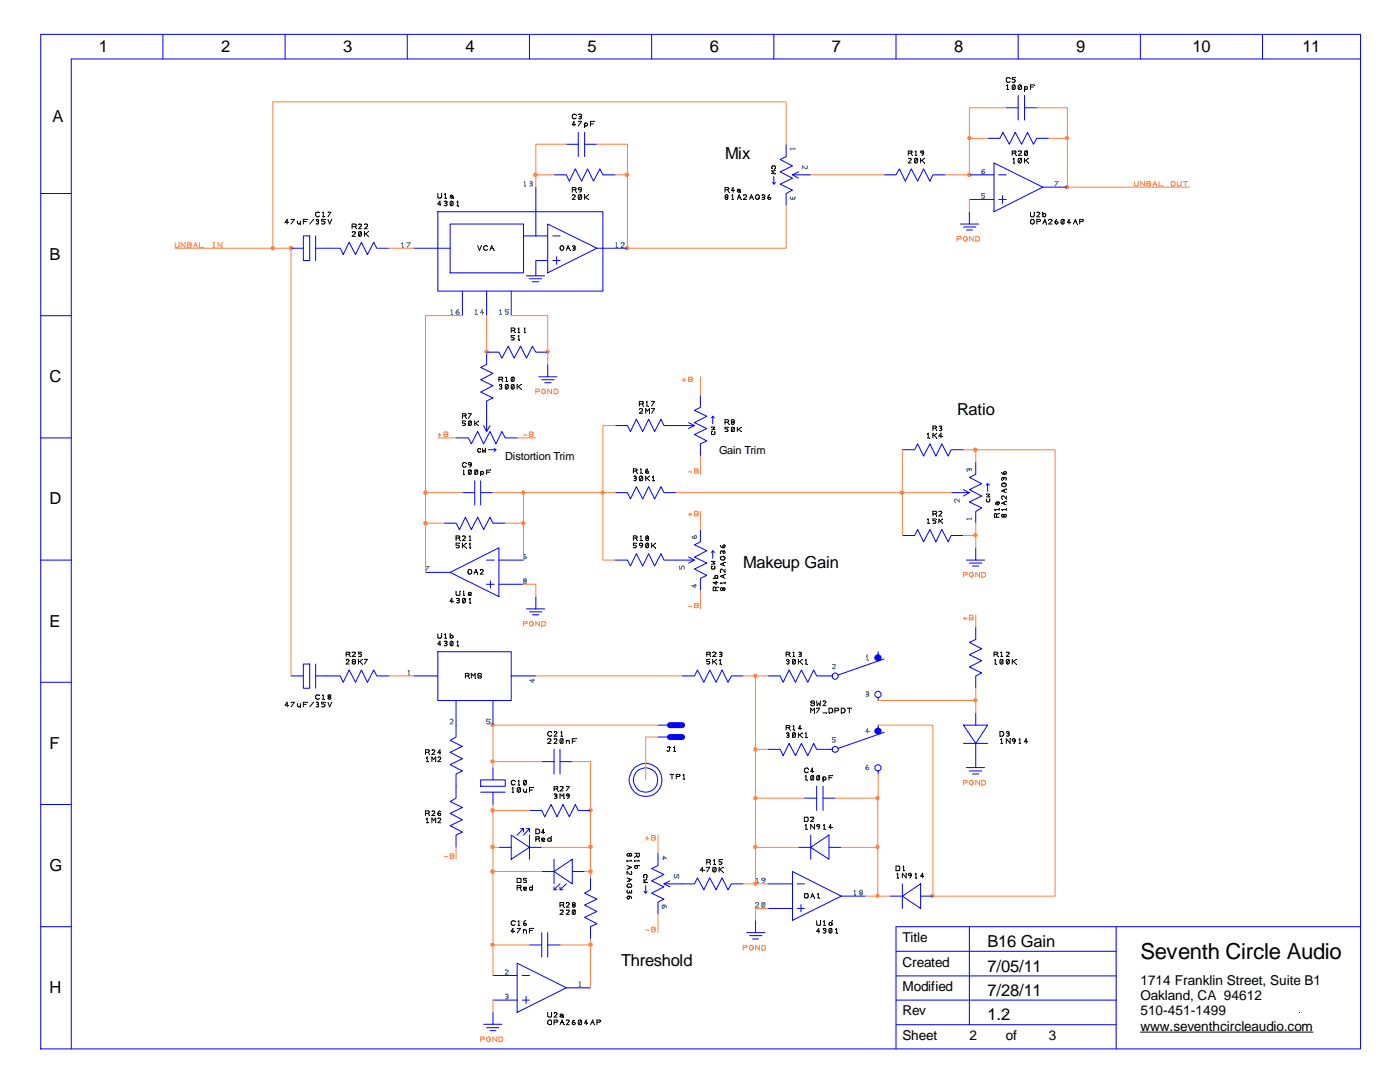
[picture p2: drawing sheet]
<svg xmlns="http://www.w3.org/2000/svg" width="279mm" height="216mm" viewBox="0 0 279 216" stroke-linecap="round" stroke-linejoin="round" font-family="sans-serif">
<defs><g id="words">
<text font-size="4.4" x="227.6" y="191.3">Seventh Circle Audio</text>
<g font-size="3.3">
<text x="19.7" y="10.4">1</text>
<text x="44.1" y="10.4">2</text>
<text x="68.5" y="10.4">3</text>
<text x="92.9" y="10.4">4</text>
<text x="117.3" y="10.4">5</text>
<text x="141.6" y="10.4">6</text>
<text x="166" y="10.4">7</text>
<text x="190.4" y="10.4">8</text>
<text x="214.8" y="10.4">9</text>
<text x="238" y="10.4">10</text>
<text x="259.9" y="10.4">11</text>
<text x="10.5" y="24.4">A</text>
<text x="144.7" y="31.7">Mix</text>
<text x="9.9" y="51.8">B</text>
<text x="9.9" y="76.2">C</text>
<text x="191" y="82.9">Ratio</text>
<text x="9.9" y="100.6">D</text>
<text x="148.3" y="113.4">Makeup Gain</text>
<text x="9.9" y="125.1">E</text>
<text x="9.9" y="149.4">F</text>
<text x="9.9" y="173.8">G</text>
<text x="197.1" y="189">B16 Gain</text>
<text x="124" y="192.7">Threshold</text>
<text x="197.1" y="193.9">7/05/11</text>
<text x="9.9" y="198.2">H</text>
<text x="197.1" y="203.6">1.2</text>
<text x="197.1" y="198.8">7/28/11</text>
</g>
<g font-size="2.7">
<text x="180.1" y="188">Title</text>
<text x="180.1" y="192.9">Created</text>
<text x="180.1" y="197.8">Modified</text>
<text x="227.6" y="196.5">1714 Franklin Street, Suite B1</text>
<text x="180.1" y="202.6">Rev</text>
<text x="227.6" y="199.6">Oakland, CA 94612</text>
<text x="227.6" y="202.6">510-451-1499</text>
<text x="180.1" y="207.5">Sheet</text>
<text x="193.5" y="207.5">2</text>
<text x="200.7" y="207.5">of</text>
<text x="209.3" y="207.5">3</text>
<text x="227.6" y="205.7">www.seventhcircleaudio.com</text>
</g>
<g font-size="2.2">
<text x="100.8" y="91.7">Distortion Trim</text>
<text x="143.5" y="90.5">Gain Trim</text>
</g>
</g></defs>
<path d="M106.9 119v2.5h-1.8M105.7 122.1h2.4M106.3 122.7h1.2M106.9 121.5h1.8" fill="none" stroke="#00f" stroke-width=".2"/>
<path d="M166.1 132.6h.5l.1 .2-.6 .6h.6" fill="none" stroke="#408080" stroke-width=".2"/>
<path d="M166.1 132.6l.1 .1z" fill="#408080"/>
<path d="M173 131.7h.2" fill="none" stroke="#408080" stroke-width=".2"/>
<path d="M173.2 131.7h.1z" fill="#408080"/>
<path d="M173 130.9l.1-.2v1" fill="none" stroke="#408080" stroke-width=".2"/>
<path d="M173 130.9l.1 .1z" fill="#408080"/>
<path d="M173 138.5l.4 .2-.3 .2h-.2" fill="none" stroke="#408080" stroke-width=".2"/>
<path d="M173 138.5l.1 .1z" fill="#408080"/>
<path d="M172.9 138.1h.4l.1 .2-.3 .2" fill="none" stroke="#408080" stroke-width=".2"/>
<path d="M172.9 138.1l.1 .1z" fill="#408080"/>
<path d="M166.7 147.2h-.6v.4h.4l.2 .2-.2 .3-.4-.1" fill="none" stroke="#408080" stroke-width=".2"/>
<path d="M166.7 147.2h.1z" fill="#408080"/>
<path d="M173.4 146h-.6l.3-.6v.9" fill="none" stroke="#408080" stroke-width=".2"/>
<path d="M173.4 146h.1z" fill="#408080"/>
<path d="M172.9 153.2h.4v.3l-.3 .1-.2-.3zM173.1 152.7l-.2 .2-.1 .4" fill="none" stroke="#408080" stroke-width=".2"/>
<path d="M173.1 152.7h.1z" fill="#408080"/>
<g fill="none" stroke="#00f" stroke-width=".2">
<path d="M8.1 6.9h263.4v202.4h-263.4zM32.5 6.9v4.9M56.9 6.9v4.9M81.3 6.9v4.9M105.7 6.9v4.9M130 6.9v4.9M154.4 6.9v4.9M178.8 6.9v4.9M203.2 6.9v4.9M227.6 6.9v4.9M252 6.9v4.9M271.5 11.8h-257.3v197.5"/>
<path d="M8.1 38.6h6.1M110.6 34.9h2.4l.6 1.3 1.2-2.5 1.3 2.5 1.2-2.5 1.1 2.5 1.3-2.5 .6 1.2h2.5M113 28.8h2.4M115.4 26.4v4.8M116.7 26.4v4.8M116.7 28.8h2.4M58.1 49.5h2.4M60.5 47.1h1.3v4.9h-1.3zM63 49.5h4.9l.6 1.3 1.2-2.5 1.3 2.5 1.1-2.5 1.2 2.5 1.3-2.5 .6 1.2h2.4M63 47.1v4.9M8.1 63h6.1M109.3 70.3h-2.4l-.6-1.2-1.2 2.4-1.2-2.4-1.3 2.4-1.2-2.4-1.2 2.4-.6-1.2h-2.5v2.4l-1.2 .6 2.5 1.2-2.5 1.3 2.5 1.2-2.5 1.2 2.5 1.2-1.3 .6v6.1"/>
<path d="M8.1 87.4h6.1M91 87.4h2.5l.6 1.2 1.2-2.5 1.2 2.5 1.3-2.5 1.2 2.5 1.2-2.5 .6 1.3h2.4M92.3 98.3h2.4M94.7 95.9v4.9M95.9 95.9v4.9M95.9 98.3h2.5M96.5 84.9l.6 1.2 .7-1.2M97.5 89.7h1.5M98.6 89.5l.4 .2-.4 .4M122.8 98.3h2.4l.6 1.3 1.2-2.5 1.3 2.5 1.2-2.5 1.1 2.5 1.3-2.5 .6 1.2h2.5M8.1 111.8h6.1M88.6 104.4h2.4l.7 1.3 1.2-2.5 1.2 2.5 1.2-2.5 1.2 2.5 1.3-2.5 .6 1.2h2.4"/>
<path d="M122.8 111.8h2.4l.6 1.1 1.2-2.4 1.3 2.4 1.2-2.4 1.1 2.4 1.3-2.4 .6 1.3h2.5M8.1 136.1h6.1M58.1 134.9h2.4M60.5 132.5h1.3v4.8h-1.3zM63 132.5v4.8M63 134.9h2.4M165.4 134.9h.7v-.3a.63 .63 0 0 1 1-.2 .63 .63 0 0 1 0 1 .63 .63 0 0 1-1-.2v-.3M175.3 130v.6a.64 .64 0 0 1 .5 1 .61 .61 0 0 1-1 .1 .61 .61 0 0 1 .1-1l.4-.1M175.3 139.2a.63 .63 0 0 0 .5-.8 .63 .63 0 0 0-.8-.4 .63 .63 0 0 0-.3 .9l.6 .3v.6M176.4 131.5l-9.2 3.2M194.7 125.1v2.5l-1.2 .6 2.4 1.3-2.4 1.1 2.4 1.2-2.4 1.3 2.4 1.2-1.2 .6v2.4M91 156.9v2.4l-1.2 .6 2.5 1.2-2.5 1.2 2.5 1.3-2.5 1.2 2.5 1.2-1.3 .6v2.5"/>
<path d="M95.9 155.6h4.9v1.3h-4.9zM95.9 158.1h4.9M98.4 153.2v2.4M98.4 158.1v2.4M108.1 152h2.5M110.6 149.5v4.9M111.8 149.5v4.9M111.8 152h2.4M153.2 149.5h2.5l.6 1.3 1.2-2.5 1.2 2.5 1.2-2.5 1.3 2.5 1.2-2.5 .6 1.2h3.1v-.2a.63 .63 0 0 1 .9-.3 .63 .63 0 0 1 .2 .9 .61 .61 0 0 1-.7 .2 .61 .61 0 0 1-.4-.6M175.3 144.7v.6l.5 .2a.6 .6 0 0 1-.2 .9 .6 .6 0 0 1-.8-.2 .6 .6 0 0 1 .1-.8l.4-.1M175.3 153.8a.63 .63 0 0 0 .5-.7 .63 .63 0 0 0-.8-.5 .63 .63 0 0 0-.3 .9l.6 .3v.6M176.4 146.1l-9.2 3.3"/>
<path d="M192.3 144.7h4.8l-2.4 3.6zM192.3 148.3h4.8M193.5 153.8h2.4M194.1 154.4h1.2M194.7 148.3v4.9h-1.8M194.7 142.2v2.5M194.7 153.2h1.8M8.1 160.5h6.1M99.6 169.1h2.4M102 166.6l3.7 2.5-3.7 2.3zM103.9 165.4h.6l-1.3 1.2M104.5 165.4v.6"/>
<path d="M105.1 165.4h.6l-1.2 1.2M105.7 161.7h2.4l.6 1.3 1.3-2.5 1.2 2.5 1.2-2.5 1.2 2.5 1.2-2.5 .6 1.2h2.5M105.7 165.4v.6M105.7 166.6v4.8M105.7 169.1h2.4M108.1 173.9h2.5M110.6 173.9l3.6-2.5v5zM110.6 171.4v5M110.6 177v.5M111.8 176.4l-1.2 1.1h.6M111.8 177v.5M113 176.4l-1.2 1.1h.6"/>
<path d="M114.2 173.9h2.5M117.9 175.2v2.3l-1.2 .7 2.4 1.2-2.4 1.2 2.4 1.3-2.4 1.1 2.4 1.3-1.2 .6v2.5M159.3 169.1h2.5M161.8 169.1l3.6-2.5v4.8zM161.8 166.6v4.8M165.4 169.1h2.5M177.6 178.8h2.5M180.1 178.8l3.6-2.4v4.9zM180.1 176.4v4.9M183.7 178.8h2.5M8.1 184.9h6.1M178.8 194.7h44"/>
<path d="M178.8 199.6h44M178.8 189.8h44M193.5 184.9v19.6M222.8 184.9v24.4M271.5 184.9h-92.7v24.4M97.1 205.1h2.5M97.8 205.7h1.2M98.4 202v2.4h-1.9M98.4 204.4h1.8M178.8 204.5h44"/>
</g>
<path d="M175.2 131.2h.1M175.2 145.9h.1" fill="none" stroke="#00f" stroke-width="1.2"/>
<g fill="none" stroke="#000" stroke-width=".2">
<path d="M114.2 37.8h.7l.1-.1-.3-.3h-.5v1M114.2 38.9a.36 .36 0 0 1 .6 .2l-.6 .7h.6M114.7 37.8l.3 .6M114.8 24.9h-.6l.4-.7v.9M115 22.9a.45 .45 0 0 0-.7 0 .45 .45 0 0 0 0 .7 .45 .45 0 0 0 .7-.1M115.4 24.2h.7l-.7 .9M115.5 22.9a.36 .36 0 0 1 .6 .1l-.3 .3M115.5 37.5a.36 .36 0 0 1 .6 .2l-.1 .1h-.5zM115.7 23.3h.1M115.8 23.3l.3 .2a.36 .36 0 0 1-.6 .1M116 38.9l.1 .6a.36 .36 0 0 1-.6 .2M116 38.9a.36 .36 0 0 0-.6 .2l.1 .6"/>
<path d="M116 38.9l-.5 .8M116.1 37.7a.6 .6 0 0 1-.4 .7M116.7 24.6v.8M116.7 38.9v.9M116.7 24.8l.1-.2a.34 .34 0 0 1 .5 .4l-.3 .1-.3-.1M116.7 39.4h.1M116.8 39.4l.6 .4M117.4 38.9l-.6 .5M117.9 24.7h.5M118.6 24.2h-.7v.9M57.5 44.4h-.6l.4-.6v.9M58.1 43.8h.7l-.7 .9"/>
<path d="M59.4 44.1v.5l.3 .1 .2-.3M59.9 44.1v.6M60.5 44.2h.6M61.3 43.8h-.8v.9M62.6 43.8l-.8 .9M63.1 43.9l.3-.1 .2 .2-.2 .2M63.2 44.2h.2M63.4 44.2l.2 .2-.1 .2h-.4M63.8 42.4l-.5-.1-.3 .3 .2 .6 .3 .1 .3-.2M64.3 43.3h.4M64.3 42.4l.2-.1v1M64.9 43.8h-.7v.3h.4l.3 .3-.3 .3-.4-.1"/>
<path d="M65.4 42.3h.6l-.6 1M65.4 43.8l.4 .9 .4-.9M70.3 45.2h.6M70.3 46.3l.4-.1 .3 .3-.7 .7h.7M70.9 45.2l.2-.2-.1-.2-.7-.1v.9M70.9 45.2l.2 .4M71.5 44.8a.36 .36 0 0 1 .6 .2l-.6 .6h.6M72.1 46.3v.8h-.5M72.1 46.3h-.5v.8M72.1 46.3l-.5 .8M72.7 44.8h.6v.3l-.6 .5h.6M72.7 46.2v1"/>
<path d="M72.7 46.7h.3M73 46.7l.5 .5M73.5 46.2l-.5 .5M99.6 75.7h.5M99.7 76.8h.4l.1 .2-.2 .1M99.8 77.1h.2M100 77.1l.2 .3-.1 .2h-.4M100.1 75.7l.2-.3-.1-.1h-.6v.8M100.1 75.7l.2 .4M100.9 76.1h.4M100.9 75.4l.2-.1v.8M101.3 76.8v.8h-.4"/>
<path d="M101.3 76.8h-.4v.8M101.3 76.8l-.4 .8M102 66h.5M102.5 75.3h-.4v.7M102.5 66l.3-.3-.1-.2-.7-.1v1M102.5 76.8h-.4v.8M102.5 75.3l.1 .6-.2 .2-.3-.1M102.5 76.8v.8h-.4M102.5 75.3l-.4 .7M102.5 76.8l-.4 .8M102.5 66l.3 .4M102.6 67h-.6v.3h.4l.2 .3-.1 .2h-.5"/>
<path d="M103.2 76.7v.9M103.2 77.1h.3M103.4 65.6l.1-.2v1M103.4 67.1l.1-.1v.8M103.4 66.4h.3M103.4 67.8h.3M103.5 77.1l.5 .5M104 76.7l-.5 .4M104.6 66.4h.3M104.6 65.6l.1-.2v1M92.3 83h.5M92.5 94.7h.2"/>
<path d="M92.5 93.9v-.1v.9M92.8 83l.2-.2v-.2l-.7-.1v1M92.8 83l.2 .5M92.9 84h-.6v.4h.3l.3 .3a.36 .36 0 0 1-.6 .1M93 92.5a.45 .45 0 0 0-.6-.1 .45 .45 0 0 0 0 .7 .45 .45 0 0 0 .6-.1M93.5 82.5h.6l-.6 1M94 93.8h-.4v.8M94 84.1v.7h-.4M94 93.8l.1 .7-.2 .2-.3-.1M94 84.1h-.4v.7M94 93.8l-.4 .8M94 84.1l-.4 .7"/>
<path d="M94.1 92.5l-.2 .6-.2 .1M94.7 84v.9M94.7 84.5h.2M94.9 84.5l.6 .4M95.2 93.8l.1 .7-.2 .2-.4-.1M95.2 93.8h-.5v.8M95.2 93.8l-.5 .8M95.5 84l-.6 .5M95.9 89.6l-.3-.1-.3 .2 .1 .5 .4 .1 .1-.2M95.9 94.3l.3-.2 .3 .2v.2l-.2 .2-.4-.2M95.9 94.1v.8M96.3 89.5l.1 .8 .2-.5 .3 .5v-.8"/>
<path d="M97.1 94.2h.7M97.9 93.8h-.8v.9M126.4 94h.5M126.5 95.1h.4l.1 .1-.2 .2M126.7 95.4h.1M126.8 95.4l.2 .3-.1 .1h-.4M126.9 94l.3-.3-.1-.1h-.7v.8M126.9 94l.3 .4M127.8 94.4h.3M127.8 93.6h.1v.8M128.2 95.1l.1 .6a.36 .36 0 0 1-.6 .1M128.2 95.1a.36 .36 0 0 0-.6 .1l.1 .6"/>
<path d="M128.2 95.1l-.5 .7M128.9 95v.9M128.9 95.4h.2M128.9 94.1h.5v.3h-.5zM129.1 95.4l.5 .5M129.2 93.6a.52 .52 0 0 0-.3 .6M129.6 95l-.5 .4M130.2 95.9h.4M130.2 95.2l.2-.2v.9M91 107.4h.7l.1-.2-.2-.3h-.6v1M91.6 107.4l.2 .5M91.7 108.4h-.7v.4h.4l.3 .3-.3 .2-.4-.1"/>
<path d="M92.3 107a.36 .36 0 0 1 .6 .2l-.6 .7h.6M92.3 108.9h.2M92.3 108.4v.9M92.5 108.9l.5 .4M93 108.4l-.5 .5M93.6 107.9h.4M93.6 109.3h.4M93.6 107.1l.2-.2v1M93.6 108.5l.2-.1v.9M126.4 107.4h.7l.1-.2-.3-.3h-.5v1M126.9 107.4l.3 .5M127 108.4h-.6v.4h.4l.2 .3-.2 .2-.4-.1"/>
<path d="M127.8 107.1l.1-.2v1M127.8 107.9h.3M128.3 108.6a.6 .6 0 0 1-.5 .7M128.9 107h.5v.4h-.5zM129.1 107.4l-.2 .2 .2 .3 .4-.3-.3-.2M129.4 108.5h-.5v.7M129.4 108.5v.7h-.5M129.4 108.5l-.5 .7M130 108.9h.3M130 108.4v.9M130.3 108.9l.5 .4M130.8 108.4l-.5 .5"/>
<path d="M63.8 138.8l-.6-.1-.2 .6a.45 .45 0 0 0 .8 .1M64.3 138.8l.2-.1v.8M64.3 139.5h.4M65.7 139.1l-.3 .3 .3 .1 .3-.1-.2-.3M65.7 139.1l-.3-.2 .1-.2h.5v.2l-.2 .2M65.7 139.1h.1M163 139.9l.1 .9 .3-.5 .3 .5v-.9M164.3 140l.3-.1 .2 .2-.5 .7h.5M198.4 130.6h.5M198.5 132.5h.3M198.5 131.7l.1-.1v.9M198.9 130.6l.2-.3v-.1l-.7-.1v.9"/>
<path d="M198.9 130.6l.2 .4M199.7 130.2l.2-.1v.9M199.7 131h.4M200.2 131.7a.36 .36 0 0 0-.6 .1v.6M200.2 131.7v.7h-.6M200.2 131.7l-.6 .7M200.8 130.2l.4-.1 .2 .2-.6 .7h.6M201.3 131.7h-.4v.7M201.3 131.7v.7h-.4M201.3 131.7l-.4 .7M202 131.6v.9M202 132h.3"/>
<path d="M202.3 132l.5 .5M202.8 131.6l-.5 .4M57.5 140.7h-.6l.4-.6v1M58.1 140.1h.7l-.7 1M59.4 140.4v.6l.3 .1 .2-.3M59.9 140.4v.7M60.5 140.5h.6M61.3 140.1h-.8v1M62.6 140.1l-.8 1M63.1 140.2l.3-.1 .2 .3-.2 .1M63.2 140.5h.2M63.4 140.5l.2 .3-.1 .2h-.4"/>
<path d="M64.9 140.1h-.7v.4h.4l.3 .2-.3 .4-.4-.1M65.4 140.1l.4 1 .4-1M102.2 158.1h.2M102.2 157.3l.2-.2v1M102.8 155.9a.45 .45 0 0 0-.7-.1 .45 .45 0 0 0 0 .7 .45 .45 0 0 0 .7 0M103.4 155.9l.1-.2v.9M103.4 156.6h.3M103.8 157.2l.1 .7-.3 .2-.3-.1M103.8 157.2a.36 .36 0 0 0-.6 .2l.1 .6M103.8 157.2l-.5 .8M104.5 157.5v.4l.1 .2 .5-.2M105 155.8h-.4v.7"/>
<path d="M105 155.8v.7h-.4M105 155.8l-.4 .7M105.1 157.5v.6M105.7 157.6h.6M106.4 157.1h-.7v1M109.3 147.5l.4-.1 .3 .3-.7 .6h.7M110.1 146.1a.45 .45 0 0 0-.7 0 .45 .45 0 0 0 0 .7 .45 .45 0 0 0 .7-.1M110.6 146a.36 .36 0 0 1 .6 .2l-.6 .7h.6M110.6 147.5a.36 .36 0 0 1 .6 .2l-.6 .6h.6M110.6 157.4h.5M110.7 158.5h.4l.1 .2-.3 .1M110.7 158.8h.2"/>
<path d="M110.9 158.8l.3 .3-.1 .2h-.4M111.1 157.4l.2-.3v-.1h-.7v.8M111.1 157.4l.2 .4M111.8 159.3v-.9l.4 .4 .3-.4v.9M111.8 157h.6v.3l-.6 .5h.6M111.9 146.9h.4M111.9 146.1l.2-.1v.9M112.4 147.5v.8h-.6M112.4 147.5a.36 .36 0 0 0-.6 .2v.6M112.4 147.5l-.6 .8M113 157h.6l-.6 .8M113 147.9l.2-.2 .3 .1 .1 .5"/>
<path d="M113 147.7v.6M113.2 158.4l.3 .1 .1 .2-.4 .1-.2-.1zM113.6 158.7a.6 .6 0 0 1-.4 .6M114.2 147.9h.6M115 147.4h-.8v.9M156.9 145.2h.5M157 146.3l.3-.1 .2 .3-.2 .1M157.1 146.6h.2M157.3 146.6l.2 .3-.1 .2h-.4M157.4 145.2l.2-.3v-.1h-.7v.8M157.4 145.2l.2 .4M158.2 145.6h.4"/>
<path d="M158.2 144.9l.2-.1v.8M158.7 146.3v.6a.36 .36 0 0 1-.5 .2M158.7 146.3h-.5v.8M158.7 146.3l-.5 .8M159.3 146.6h.3M159.3 146.2v1M159.6 146.6l.5 .6M159.9 145.4h-.6l.4-.6v.8M160.1 146.2l-.5 .4M160.7 146.4l.2-.2v1M160.7 147.2h.3M161.8 142.2v-.9l.3 .5 .5-.5v.9"/>
<path d="M162.6 140.1l-.3-.2h-.3l-.2 .2 .7 .3 .1 .1-.3 .3h-.3l-.2-.3M163 141.3h.6l-.6 .9M164.3 142.2h.7M165.4 141.3h.5l.2 .2 .1 .4-.2 .3h-.6zM166.6 141.8h.6l.2-.2-.2-.3h-.6v.9M167.9 141.3h.4l.3 .2 .1 .4-.2 .3h-.6zM169.1 141.3h.7M169.5 141.3v.9M199.6 146h.5a.54 .54 0 0 1 0 .9h-.5zM199.7 148.3h.4M199.7 147.6l.2-.2v.9M200.9 146h.4l.1 .2-.2 .2"/>
<path d="M201 146.4h.2M201.2 146.4l.2 .2-.1 .2h-.4M201.6 147.4v.9l-.8-.9v.9M202.6 147.7l-.2 .6h-.1M203.4 148.3h.3M203.4 147.6l.1-.2v.9M205.1 148h-.6l.3-.6v.9M84.9 162.3h.6M85.1 164.2h.3M85.1 163.4l.2-.2v1M85.5 162.3l.2-.2-.2-.3h-.6v.9M85.5 162.3l.2 .4"/>
<path d="M86.2 161.9a.36 .36 0 0 1 .6 .2l-.6 .6h.6M86.2 164.2v-1l.3 .5 .5-.5v1M87.4 163.3l.4-.1 .2 .3-.6 .7h.6M87.5 162.3h.4l.1 .2-.2 .2-.3-.1zM87.8 161.8a.6 .6 0 0 0-.4 .7M103.2 175.3h.8l-.1 .8h-.7zM103.2 177.1h.6M103.8 177.1l.2-.1v-.2l-.8-.1v.9M103.8 177.1l.2 .5M104.5 177.2l.3 .2 .3-.2-.1-.2h-.4l-.1 .4 .1 .2 .5-.1M105.1 175.3h-.6v.3h.3l.3 .3-.1 .2h-.5M106.3 177.2l-.1-.2h-.5a.33 .33 0 0 0 0 .5 .33 .33 0 0 0 .5 0l.1-.1"/>
<path d="M106.3 176.7v.9M106.9 165.4h.5l.2 .2 .1 .5-.2 .2-.6 .1zM106.9 167.4h.5M107.4 167.4l.2-.1v-.3h-.7v.9M107.4 167.4l.3 .5M108.1 167.5l.4 .1 .2-.1-.1-.2h-.4l-.1 .3 .3 .3 .3-.1M108.7 166.1h-.6l.4-.7v1M110 167.5a.35 .35 0 0 0-.6-.2 .35 .35 0 0 0 0 .5 .35 .35 0 0 0 .6-.2M110 167v.9M160.5 163.1h.7v.7l-.7 .1zM160.7 165.4h.3M160.7 164.7l.2-.2v.9"/>
<path d="M161.8 163.1h.5l.1 .1-.6 .7h.6M162.6 164.5v.9l-.8-.9v.9M163.1 164.6l.3-.1 .2 .3-.4 .1-.2-.1zM163.6 164.8l-.2 .6h-.2M164.3 165.4h.4M164.3 164.7l.2-.2v.9M166 165.1h-.6l.4-.6v.9M178.8 172.8l.7 .1v.8h-.7zM179 175.2h.3M179 174.4l.2-.2v1M180.3 173.7h.2M180.3 173v-.2v.9"/>
<path d="M180.8 174.2v1l-.7-1v1M181.4 174.3l.3-.1 .2 .3-.1 .2h-.4zM181.9 174.5l-.1 .4-.3 .3M182.6 175.2h.4M182.6 174.4l.2-.2v1M184.3 174.8h-.6l.4-.6v1M111.8 180.6h.6M111.8 181.6h.6v.3l-.6 .6h.6M112.4 180.6l.1-.3-.1-.2h-.6v.9M112.4 180.6l.1 .4M113 180.2l.4-.1 .2 .2-.6 .7h.6M113 181.6h.5l.1 .2-.6 .7h.6"/>
<path d="M114.3 180.6h.4v.3h-.4zM114.5 180.6l-.3-.3 .3-.2 .3 .2-.2 .3M114.7 181.6h-.4v.8M114.7 181.6l.1 .7-.2 .2-.3-.1M114.7 181.6l-.4 .8M227.6 205.9h34.4"/>
<circle cx="93.8" cy="92.5" r=".28"/>
<circle cx="128" cy="108.7" r=".31"/>
<circle cx="202.3" cy="147.6" r=".28"/>
</g>
<g fill="#000">
<path d="M114.2 37.8l.1 .1zM114.2 38.9l.1 .1zM114.8 24.9l.1 .1zM115 22.9l.1 .1zM115 38.4h.1zM115.4 24.2l.1 .1zM115.5 22.9h.1zM115.7 23.3v.1zM116 38.9l.1 .1zM116.1 37.7l.1 .1zM116.7 25.4l.1 .1zM116.7 25l.1 .1z"/>
<path d="M116.7 38.9h.1zM117.4 38.9h.1zM117.4 39.8l.1 .1zM117.9 24.7v.1zM118.6 24.2l.1 .1zM57.5 44.4h.1zM58.1 43.8l.1 .1zM59.9 44.4l.1 .1zM59.9 44.7l.1 .1zM60.5 44.2l.1 .1zM61.3 43.8l.1 .1zM62.6 43.8l.1 .1z"/>
<path d="M63.1 43.9h.1zM63.2 44.2l.1 .1zM63.8 42.4v.1zM64.3 42.4l.1 .1zM64.7 43.2l.1 .1zM64.9 43.8v.1zM65.4 42.3l.1 .1zM66.2 43.8l.1 .1zM70.3 45.2l.1 .1zM70.3 46.3l.1 .1zM71 45.6l.1 .1zM71.5 44.8l.1 .1z"/>
<path d="M72.1 46.3v.1zM72.7 44.8l.1 .1zM72.7 46.2l.1 .1zM73.5 46.2l.1 .1zM73.5 47.2h.1zM99.6 75.7l.1 .1zM99.7 76.8v.1zM99.8 77.1l.1 .1zM100.3 76.1l.1 .1zM100.9 75.4h.1zM101.3 76.1v.1zM101.3 76.8l.1 .1z"/>
<path d="M102 66h.1zM102.5 75.3l.1 .1zM102.5 76.8l.1 .1zM102.6 67l.1 .1zM102.8 66.4l.1 .1zM103.2 76.7l.1 .1zM103.4 65.6l.1 .1zM103.4 67.1h.1zM103.7 66.4l.1 .1zM103.7 67.8l.1 .1zM104 76.7l.1 .1zM104 77.6l.1 .1z"/>
<path d="M104.6 65.6l.1 .1zM104.9 66.4l.1 .1zM92.3 83l.1 .1zM92.5 93.9v.1zM92.7 94.7h.1zM92.9 84l.1 .1zM93 92.5h.1zM93 83.5l.1 .1zM93.5 82.5l.1 .1zM94 93.8l.1 .1zM94 84.1l.1 .1zM94.1 92.5v.1z"/>
<path d="M94.7 84l.1 .1zM95.2 93.8l.1 .1zM95.5 84l.1 .1zM95.5 84.9l.1 .1zM95.9 94.9l.1 .1zM95.9 94.5l.1 .1zM95.9 89.6l.1 .1zM96.9 89.5v.1zM97.1 94.2l.1 .1zM97.9 93.7l.1 .1zM126.4 94l.1 .1zM126.5 95.1l.1 .1z"/>
<path d="M126.7 95.4v.1zM127.2 94.4l.1 .1zM127.8 93.6v.1zM128.1 94.4l.1 .1zM128.2 95.1l.1 .1zM128.9 95v.1zM129.2 93.6h.1zM129.6 95l.1 .1zM129.6 95.9l.1 .1zM130.2 95.2h.1zM130.6 95.9v.1zM91 107.4h.1z"/>
<path d="M91.7 108.4l.1 .1zM91.8 107.9h.1zM92.3 107l.1 .1zM92.3 108.4l.1 .1zM93 108.4l.1 .1zM93 109.3l.1 .1zM93.6 107.1l.1 .1zM93.6 108.5l.1 .1zM93.9 107.9h.1zM93.9 109.3l.1 .1zM126.4 107.4h.1zM127 108.4l.1 .1z"/>
<path d="M127.2 107.9h.1zM127.8 107.1v.1zM128.1 107.9h.1zM128.3 108.6l.1 .1zM129.2 107.4h.1zM129.4 108.5h.1zM130 108.4l.1 .1zM130.8 108.4l.1 .1zM130.8 109.3l.1 .1zM63.8 138.8v.1zM64.3 138.8l.1 .1zM64.7 139.5l.1 .1z"/>
<path d="M65.8 139.1l.1 .1zM163.7 139.9l.1 .1zM198.4 130.6h.1zM198.5 131.7l.1 .1zM198.8 132.5l.1 .1zM199.1 131l.1 .1zM199.7 130.2l.1 .1zM200.1 131l.1 .1zM200.1 131.7h.1zM200.8 130.2l.1 .1zM201.3 131.7h.1zM202 131.6l.1 .1z"/>
<path d="M202.8 131.6l.1 .1zM202.8 132.5l.1 .1zM57.5 140.7l.1 .1zM58.1 140.1l.1 .1zM59.9 140.8l.1 .1zM59.9 141.1h.1zM60.5 140.5l.1 .1zM61.3 140.1l.1 .1zM62.6 140.1l.1 .1zM63.1 140.2l.1 .1zM63.2 140.5l.1 .1zM64.9 140.1v.1z"/>
<path d="M66.2 140.1l.1 .1zM102.2 157.3l.1 .1zM102.4 158.1l.1 .1zM102.8 155.9l.1 .1zM103.4 155.9l.1 .1zM103.7 156.6l.1 .1zM103.8 157.2l.1 .1zM105 155.8l.1 .1zM105.1 157.8l.1 .1zM105.1 158.1l.1 .1zM105.7 157.6v.1zM106.4 157.1l.1 .1z"/>
<path d="M109.3 147.5l.1 .1zM110.1 146.1l.1 .1zM110.6 157.4l.1 .1zM110.6 146l.1 .1zM110.6 147.5l.1 .1zM110.7 158.5v.1zM110.7 158.8l.1 .1zM111.3 157.8l.1 .1zM111.8 157v.1zM111.9 146.1l.1 .1zM112.3 146.9l.1 .1zM112.3 147.5l.1 .1z"/>
<path d="M112.5 159.3l.1 .1zM113 157l.1 .1zM113 147.7l.1 .1zM113.6 158.7l.1 .1zM113.6 148.3l.1 .1zM114.2 147.9l.1 .1zM115 147.4l.1 .1zM156.9 145.2l.1 .1zM157 146.3l.1 .1zM157.1 146.6l.1 .1zM157.6 145.6l.1 .1zM158.2 144.9h.1z"/>
<path d="M158.6 145.6l.1 .1zM158.7 146.3v.1zM159.3 146.2l.1 .1zM159.9 145.4l.1 .1zM160.1 146.2l.1 .1zM160.1 147.2h.1zM160.7 146.4l.1 .1zM161 147.2h.1zM162.6 140.1v.1zM162.6 142.2v.1zM163 141.3l.1 .1zM164.9 142.2l.1 .1z"/>
<path d="M165.4 142.2l.1 .1zM166.6 141.8l.1 .1zM167.9 142.2l.1 .1zM169.5 141.3l.1 .1zM169.8 141.3l.1 .1zM199.6 146.9v.1zM199.7 147.6l.1 .1zM200.1 148.3l.1 .1zM200.9 146l.1 .1zM201 146.4l.1 .1zM201.6 147.4l.1 .1zM202.6 147.7h.1z"/>
<path d="M203.4 147.6l.1 .1zM203.7 148.3l.1 .1zM205.1 148v.1zM84.9 162.3l.1 .1zM85.1 163.4l.1 .1zM85.4 164.2l.1 .1zM85.7 162.7l.1 .1zM86.2 161.9l.1 .1zM87 164.2v.1zM87.4 163.3l.1 .1zM87.8 161.8l.1 .1zM103.2 176.1l.1 .1z"/>
<path d="M103.2 177.1l.1 .1zM104 177.6l.1 .1zM104.5 177.2l.1 .1zM105.1 175.3h.1zM106.3 177.4v.1zM106.3 176.7v.1zM106.9 166.4l.1 .1zM106.9 167.4l.1 .1zM107.7 167.8l.1 .1zM108.1 167.5l.1 .1zM108.7 166.1l.1 .1zM110 167.6l.1 .1z"/>
<path d="M110 167h.1zM160.5 163.9l.1 .1zM160.7 164.7l.1 .1zM161 165.4l.1 .1zM161.8 163.1l.1 .1zM162.6 164.5v.1zM163.6 164.8h.1zM164.3 164.7l.1 .1zM164.7 165.4l.1 .1zM166 165.1l.1 .1zM178.8 173.7l.1 .1zM179 174.4l.1 .1z"/>
<path d="M179.3 175.2l.1 .1zM180.3 173v.1zM180.5 173.7l.1 .1zM180.8 174.2l.1 .1zM181.9 174.5v.1zM182.6 174.4l.1 .1zM183 175.2v.1zM184.3 174.8l.1 .1zM111.8 180.6v.1zM111.8 181.6v.1zM112.5 181l.1 .1zM113 180.2l.1 .1z"/>
<path d="M113 181.6l.1 .1zM114.6 180.6v.1zM114.7 181.6l.1 .1zM200.7 202l.1 .1zM259.3 202l.1 .1z"/>
</g>
<g fill="#ff8040" stroke="#ff8040" stroke-width=".2">
<circle cx="58.1" cy="49.5" r=".35"/>
<circle cx="186.1" cy="178.8" r=".33"/>
<circle cx="117.8" cy="161.7" r=".35"/>
<circle cx="109.3" cy="70.2" r=".33"/>
<circle cx="97.1" cy="70.2" r=".33"/>
</g>
<path d="M104.6 37.1h.3" fill="none" stroke="#408080" stroke-width=".2"/>
<path d="M104.9 37.1l.1 .1z" fill="#408080"/>
<path d="M104.6 36.3l.1-.1v.9" fill="none" stroke="#408080" stroke-width=".2"/>
<path d="M104.6 36.3l.1 .1z" fill="#408080"/>
<path d="M105.9 36.7h.2l.2 .2-.1 .2h-.5" fill="none" stroke="#408080" stroke-width=".2"/>
<path d="M105.9 36.7h.1z" fill="#408080"/>
<path d="M105.7 36.3l.4-.1 .2 .2-.2 .3" fill="none" stroke="#408080" stroke-width=".2"/>
<path d="M105.7 36.2l.1 .1z" fill="#408080"/>
<circle cx="125.1" cy="49.5" r=".35" fill="#ff8040" stroke="#ff8040" stroke-width=".2"/>
<path d="M122.9 49.4h.3" fill="none" stroke="#408080" stroke-width=".2"/>
<path d="M123.2 49.3l.1 .1z" fill="#408080"/>
<path d="M122.9 48.5l.1-.1v1" fill="none" stroke="#408080" stroke-width=".2"/>
<path d="M122.9 48.5l.1 .1z" fill="#408080"/>
<path d="M124 48.5h.5v.3l-.5 .6h.5" fill="none" stroke="#408080" stroke-width=".2"/>
<path d="M124 48.5v.1z" fill="#408080"/>
<path d="M80.3 49.4h.2" fill="none" stroke="#408080" stroke-width=".2"/>
<path d="M80.5 49.3l.1 .1z" fill="#408080"/>
<path d="M80.3 48.5v-.1v1" fill="none" stroke="#408080" stroke-width=".2"/>
<path d="M80.2 48.5l.1 .1z" fill="#408080"/>
<path d="M81.3 48.4h.6l-.6 1" fill="none" stroke="#408080" stroke-width=".2"/>
<path d="M81.3 48.4l.1 .1z" fill="#408080"/>
<path d="M90 62.7h.3" fill="none" stroke="#408080" stroke-width=".2"/>
<path d="M90.3 62.7v.1z" fill="#408080"/>
<path d="M90 62l.2-.2v.9" fill="none" stroke="#408080" stroke-width=".2"/>
<path d="M90 62l.1 .1z" fill="#408080"/>
<g fill="none" stroke="#408080" stroke-width=".2">
<path d="M91.4 61.8a.6 .6 0 0 0-.4 .7"/>
<circle cx="91.3" cy="62.4" r=".31"/>
</g>
<path d="M91.4 61.8l.1 .1z" fill="#408080"/>
<path d="M94.8 62.7h.4" fill="none" stroke="#408080" stroke-width=".2"/>
<path d="M95.2 62.7v.1z" fill="#408080"/>
<path d="M94.8 62l.2-.2v.9" fill="none" stroke="#408080" stroke-width=".2"/>
<path d="M94.8 62l.1 .1z" fill="#408080"/>
<path d="M96.5 62.4h-.6l.4-.6v.9" fill="none" stroke="#408080" stroke-width=".2"/>
<path d="M96.5 62.4l.1 .1z" fill="#408080"/>
<path d="M99.7 62.7h.4" fill="none" stroke="#408080" stroke-width=".2"/>
<path d="M100.1 62.7l.1 .1z" fill="#408080"/>
<path d="M99.7 62l.2-.2v.9" fill="none" stroke="#408080" stroke-width=".2"/>
<path d="M99.7 62l.1 .1z" fill="#408080"/>
<path d="M101.4 61.8h-.6v.4h.5l.1 .2-.2 .3h-.4" fill="none" stroke="#408080" stroke-width=".2"/>
<path d="M101.4 61.8l.1 .1z" fill="#408080"/>
<g fill="none" stroke="#00f" stroke-width=".2">
<path d="M106.9 37.3v9.8h2.4M82.5 49.5h7.3M87.4 42.2h32.9v15.9h-32.9zM89.8 44.7h14.7v9.7h-14.7zM92.3 58.1v4.9M97.1 58.1v4.9M102 58.1v4.9M104.5 47.1h2.4M105.1 55h3.6M105.7 55.6h2.4M106.3 56.2h1.2M109.3 52h-2.4v3"/>
<path d="M109.3 44.7l9.8 4.8-9.8 4.9zM110.3 47.1h1.5M110.3 52h1.5M111.1 51.2v1.5M119.1 49.5h6.1"/>
</g>
<g fill="none" stroke="#000" stroke-width=".2">
<path d="M87.4 38.6v.8l.2 .1 .5-.1v-.8M88.7 39.5h.4M88.7 38.8l.2-.2v.9M89.8 39a.36 .36 0 0 1 .6 .2v.3M89.9 39.3l.3-.1 .2 .2-.3 .1-.3-.1zM88 40.7h-.6l.4-.6v1M88.6 40.2l.4-.1 .2 .2-.2 .3M88.8 40.6h.2M89 40.6l.2 .2a.36 .36 0 0 1-.6 .2M90.3 40.2v.8h-.4M90.3 40.2l-.2-.1-.3 .2 .1 .7M90.3 40.2l-.4 .8"/>
<path d="M91.2 41.1h.3M91.2 40.3l.2-.2v1M95.3 49l.4 1 .4-1M97.3 49.2a.45 .45 0 0 0-.7 0 .45 .45 0 0 0 0 .6 .45 .45 0 0 0 .7 0M97.8 50l.3-1 .5 1M97.9 49.5h.5M113 50l.4-1 .4 1M113.1 49.5h.5M114.3 49.1h.4l.1 .2-.2 .1M114.5 49.4h.1M114.6 49.4l.2 .3-.1 .2h-.4"/>
<circle cx="112.1" cy="49.5" r=".43"/>
</g>
<g fill="#000">
<path d="M88.1 38.6l.1 .1zM88.7 38.8l.1 .1zM89.1 39.5l.1 .1zM90.4 39.3l.1 .1zM90.4 39.5l.1 .1zM88 40.7l.1 .1zM88.6 40.2l.1 .1zM88.8 40.6h.1zM90.3 40.2l.1 .1zM91.2 40.3l.1 .1zM91.5 41.1h.1zM96.1 49l.1 .1z"/>
<path d="M97.3 49.2l.1 .1zM98.4 49.5l.1 .1zM111.8 49.6v.1zM113.6 49.5l.1 .1zM113.8 50h.1zM114.3 49.1l.1 .1zM114.5 49.4l.1 .1z"/>
</g>
<path d="M81.4 134.7h.3" fill="none" stroke="#408080" stroke-width=".2"/>
<path d="M81.7 134.7l.1 .1z" fill="#408080"/>
<path d="M81.4 133.9l.2-.1v.9" fill="none" stroke="#408080" stroke-width=".2"/>
<path d="M81.4 133.9l.1 .1z" fill="#408080"/>
<path d="M89.8 143.6a.36 .36 0 0 1 .6 .2l-.6 .6h.6" fill="none" stroke="#408080" stroke-width=".2"/>
<path d="M89.8 143.6l.1 .1z" fill="#408080"/>
<circle cx="98.3" cy="144.6" r=".35" fill="#ff8040" stroke="#ff8040" stroke-width=".2"/>
<path d="M97.8 143.5h-.7v.4h.4l.3 .2-.3 .3h-.4" fill="none" stroke="#408080" stroke-width=".2"/>
<path d="M97.8 143.5l.1 .1z" fill="#408080"/>
<path d="M106.3 135.6v.5l-.6-.4h1" fill="none" stroke="#408080" stroke-width=".2"/>
<path d="M106.3 135.6h.1z" fill="#408080"/>
<path d="M82.5 134.9h4.9M87.4 130h14.6v9.8h-14.6zM91 139.8v4.9M98.4 139.8v4.9M102 134.9h4.9" fill="none" stroke="#00f" stroke-width=".2"/>
<g fill="none" stroke="#000" stroke-width=".2">
<path d="M87.4 126.5v.7l.2 .1 .5-.1v-.7M88 128.5h-.6l.4-.6v1M88.6 128l.4-.1 .2 .2-.2 .3M88.7 127.3h.4M88.7 126.6l.2-.1v.8M88.8 128.4h.2M89 128.4l.2 .2a.36 .36 0 0 1-.6 .2M89.8 127l.3-.3 .3 .3v.2l-.2 .1-.4-.1M89.8 126.5v.8M90.3 128v.8h-.4M90.3 128l-.2-.1-.3 .2 .1 .7M90.3 128l-.4 .8"/>
<path d="M91.2 128.9h.3M91.2 128.1l.2-.2v1M92.9 134.9h.5M93.4 134.9l.2-.3v-.1l-.7-.1v.9M93.4 134.9l.2 .4M94.1 135.3v-.9l.4 .5 .3-.5v.9M96.1 134.6l-.3-.2h-.3l-.2 .2 .1 .2 .6 .1 .1 .1-.3 .3h-.3l-.2-.3"/>
</g>
<g fill="#000">
<path d="M88 128.5l.1 .1zM88.1 126.4l.1 .1zM88.6 128l.1 .1zM88.7 126.6l.1 .1zM88.8 128.4h.1zM89.1 127.3l.1 .1zM89.8 127l.1 .1zM89.8 126.4l.1 .1zM90.3 128l.1 .1zM91.2 128l.1 .1zM91.5 128.9h.1zM92.9 134.8l.1 .1z"/>
<path d="M93.6 135.3l.1 .1zM94.8 135.3l.1 .1zM96.1 134.6l.1 .1z"/>
</g>
<path d="M170.4 178.6h.4" fill="none" stroke="#408080" stroke-width=".2"/>
<path d="M170.8 178.6h.1z" fill="#408080"/>
<path d="M170.4 177.8l.2-.2v1" fill="none" stroke="#408080" stroke-width=".2"/>
<path d="M170.4 177.8l.1 .1z" fill="#408080"/>
<path d="M171.8 178.1h.2M171.8 178.1l-.3-.2 .3-.3h.2l.1 .3-.1 .2M171.8 178.1l-.3 .2 .3 .3h.2l.1-.3-.1-.2" fill="none" stroke="#408080" stroke-width=".2"/>
<path d="M171.9 178.1l.1 .1z" fill="#408080"/>
<path d="M151 176.1h.3" fill="none" stroke="#408080" stroke-width=".2"/>
<path d="M151.3 176.1l.1 .1z" fill="#408080"/>
<path d="M151 175.3h.1v.8" fill="none" stroke="#408080" stroke-width=".2"/>
<path d="M151 175.3v.1z" fill="#408080"/>
<path d="M152.1 175.3h.5l.1 .1a.36 .36 0 0 1-.6 .2zM152.7 175.4a.49 .49 0 0 1-.5 .7" fill="none" stroke="#408080" stroke-width=".2"/>
<path d="M152.7 175.4v.1z" fill="#408080"/>
<path d="M150.8 180.2l.4-.1 .2 .2-.6 .7h.6" fill="none" stroke="#408080" stroke-width=".2"/>
<path d="M150.8 180.2l.1 .1z" fill="#408080"/>
<path d="M152.6 180.2l.1 .6a.36 .36 0 0 1-.6 .1M152.6 180.2h-.5v.7M152.6 180.2l-.5 .7" fill="none" stroke="#408080" stroke-width=".2"/>
<path d="M152.6 180.2l.1 .1z" fill="#408080"/>
<path d="M153.2 176.4h5M158.2 173.9l9.7 4.9-9.7 4.8zM159.1 176.4h1.4M167.9 178.8h4.8M153.2 181.3h5M159.1 181.3h1.4M159.9 180.5v1.4" fill="none" stroke="#00f" stroke-width=".2"/>
<g fill="none" stroke="#000" stroke-width=".2">
<path d="M160.7 178.3h.5v.9l-.6-.1-.1-.5zM161.8 179.2l.3-.9 .5 .9M162 178.8h.4M163.2 179.2h.3M163.2 178.4l.1-.1v.9M163 183.7v.8l.2 .2 .5-.2v-.8M163.6 185.8h-.6l.4-.5v.9M164.3 185.3h.5v.3l-.2 .1M164.3 184.7h.4M164.3 183.9l.2-.2v1M164.4 185.7h.2M164.6 185.7l.2 .2a.36 .36 0 0 1-.5 .2"/>
<path d="M165.9 185.3h-.2l-.3 .1 .1 .7M165.9 185.3v.8h-.4M165.9 185.3l-.4 .8M166 184.3l-.2-.2-.4 .2v.2l.3 .2 .3-.2M166 183.7v1M166.8 186.2h.3M166.8 185.4l.2-.1v.9"/>
</g>
<g fill="#000">
<path d="M160.5 178.9l.1 .1zM162.4 178.8l.1 .1zM163.2 178.4v.1zM163.5 179.2h.1zM163.6 185.8l.1 .1zM163.7 183.7l.1 .1zM164.3 185.3v.1zM164.3 183.9l.1 .1zM164.4 185.7l.1 .1zM164.7 184.7h.1zM165.9 185.3l.1 .1zM166 184.4l.1 .1z"/>
<path d="M166 183.7l.1 .1zM166.8 185.4l.1 .1zM167.1 186.2l.1 .1z"/>
</g>
<path d="M84.9 113h.7l-.7 1" fill="none" stroke="#408080" stroke-width=".2"/>
<path d="M84.9 113l.1 .1z" fill="#408080"/>
<path d="M104.5 111.3l.1-.2 .5 .2-.3 .2h-.2zM104.8 110.6l-.2 .2-.1 .5" fill="none" stroke="#408080" stroke-width=".2"/>
<path d="M104.8 110.6l.1 .1z" fill="#408080"/>
<path d="M104.6 115.9h.2M104.6 115.9l-.1-.2 .1-.2 .4 .1 .1 .1-.3 .2M104.6 115.9l-.1 .3 .1 .2 .4-.1 .1-.1-.3-.3" fill="none" stroke="#408080" stroke-width=".2"/>
<path d="M104.8 115.9l.1 .1z" fill="#408080"/>
<g fill="none" stroke="#00f" stroke-width=".2">
<path d="M176.4 34.9h2.4l.7-1.2 1.2 2.5 1.2-2.5 1.2 2.5 1.2-2.5 1.3 2.5 .6-1.3h2.4M197.1 27.6h2.5l.6-1.2 1.2 2.4 1.2-2.4 1.3 2.4 1.2-2.4 1.1 2.4 .7-1.2h2.4M108.1 75.8h2.5M108.7 76.4h1.3M109.3 72.7v2.5h-1.8M109.3 75.2h1.9M180.1 89.7h2.4l.6-1.1 1.2 2.4 1.3-2.4 1.2 2.4 1.2-2.4 1.2 2.4 .6-1.3h2.5M84.9 114.2h4.9M89.8 114.2l9.8-4.9v9.7zM97.1 111.8h1.5M97.1 116.6h1.5M97.9 115.9v1.4"/>
<path d="M99.6 111.8h4.9M99.6 116.6h4.9M65.4 134.9h2.5l.6 1.2 1.2-2.4 1.3 2.4 1.1-2.4 1.2 2.4 1.3-2.4 .6 1.2h2.4M136.1 134.9h2.5l.6-1.2 1.3 2.4 1.1-2.4 1.3 2.4 1.2-2.4 1.2 2.4 .7-1.2h2.3M153.2 134.9h2.5l.6 1.2 1.2-2.4 1.2 2.4 1.2-2.4 1.3 2.4 1.2-2.4 .6 1.2h2.4M160.5 159.3h2.5M163 156.9v4.8M164.3 156.9v4.8M164.3 159.3h2.3M136.1 176.4h2.5l.6-1.2 1.3 2.3 1.1-2.3 1.3 2.3 1.2-2.3 1.2 2.3 .7-1.1h2.3M105.7 188.6h2.4M108.1 186.1v4.9"/>
<path d="M109.3 186.1v4.9M109.3 188.6h2.5M149.6 186.7h2.5M150.2 187.4h1.2M150.8 183.6v2.5h-1.8M150.8 186.1h1.9"/>
</g>
<g fill="none" stroke="#000" stroke-width=".2">
<path d="M181.3 30.6h.5M181.3 31.7l.4-.1 .2 .2-.6 .7h.6M181.8 30.6l.2-.3-.1-.2h-.6v.9M181.8 30.6l.2 .4M182.6 31h.4M182.6 30.2l.2-.1v.9M183 31.7l.1 .6a.36 .36 0 0 1-.6 .1M183 31.7h-.5v.7M183 31.7l-.5 .7M183.7 31.6v.9M183.7 32h.3M183.8 30.1h.4v.4h-.4z"/>
<path d="M184 32l.5 .5M184.3 30.3a.52 .52 0 0 1-.3 .7M184.5 31.6l-.5 .4M202 30.6h.5M202.2 32.5h.2M202.2 31.8l.2-.2v.9M202.5 30.6l.3-.3-.1-.2h-.7v.9M202.5 30.6l.3 .4M203.2 30.1h.6l.1 .2-.7 .7h.7M203.8 31.7l.1 .6a.36 .36 0 0 1-.6 .1M203.8 31.7a.36 .36 0 0 0-.6 .1l.1 .6M203.8 31.7l-.5 .7"/>
<path d="M204.5 32h.2M204.5 31.6v.9M204.7 32l.5 .5M205 30.1h-.4l-.1 .2 .1 .7M205 30.1l.1 .7-.1 .2h-.4M205 30.1l-.4 .9M205.2 31.6l-.5 .4M185.1 87.4h.3M185.1 86.6l.2-.2v1M186.2 86.4v1M186.2 85.4h.5M186.2 86.9h.2"/>
<path d="M186.4 86.9l.5 .5M186.7 85.4l.2-.1v-.2l-.7-.1v.9M186.7 85.4l.2 .5M186.9 86.4l-.5 .5M187.5 85.1l.3-.1 .2 .3-.2 .1M187.6 85.4h.2M187.8 85.4l.2 .3-.1 .2h-.4M188 87h-.6l.4-.6v1M90.4 120h-.6l.4-.6v.9M91 117.9l.1 .9h.6l.1-.9M91.1 119.5a.36 .36 0 0 1 .6 .1l-.3 .2M91.3 119.8h.1"/>
<path d="M91.4 119.8l.3 .3a.36 .36 0 0 1-.6 .1M92.5 118.8h.2M92.5 118v-.1v.9M92.8 119.5h-.4v.7M92.8 119.5v.7h-.4M92.8 119.5l-.4 .7M93.5 118.4l.4 .2 .2-.2-.2-.2-.4 .2v.2l.1 .2h.5M93.6 119.5l.2-.1v.9M94.6 114.6l.4-1 .3 1M94.7 114.2h.5M95.8 113.7l.4-.1 .2 .3-.6 .7h.6M69.1 130.6h.5"/>
<path d="M69.1 131.7l.4-.1 .2 .2-.6 .7h.6M69.6 130.6l.2-.3v-.1l-.7-.1v.9M69.6 130.6l.2 .4M70.3 130.2l.4-.1 .3 .2-.7 .7h.7M70.4 131.7a.36 .36 0 0 1 .6 .1l-.1 .2h-.5zM70.5 132l-.2 .2a.35 .35 0 0 0 .3 .3 .35 .35 0 0 0 .4-.3l-.3-.2M71.5 131.6v.9M71.5 132h.3M71.8 132l.5 .5M72.1 130.1h-.6v.4h.4l.2 .2v.3h-.6M72.3 131.6l-.5 .4M72.7 131.6h.6l-.6 .9"/>
<path d="M93.6 120.3h.4M141.1 130.6h.5M141.6 130.6l.1-.1v-.3l-.6-.1v.9M141.6 130.6l.2 .4M141.6 131.6h-.5v.4h.5v.2a.36 .36 0 0 1-.5 .2M142.2 130.2l.5-.1 .2 .2-.7 .7h.7M142.2 132h.3M142.2 131.6v.9M142.5 132l.5 .5M143 131.6l-.5 .4M143.6 130.2l.2-.1 .3 .2-.3 .3M143.6 132.5h.3"/>
<path d="M143.6 131.7l.2-.1v.9M143.7 130.6h.1M143.8 130.6l.3 .2-.1 .2h-.4M156.9 130.6h.5M157 131.7h.4v.3h-.3M157.3 132l.2 .2-.1 .2h-.4M157.4 130.6l.2-.1v-.3l-.7-.1v.9M157.4 130.6l.2 .4M158.2 131h.4M158.2 130.2l.2-.1v.9M158.7 131.7v.5a.36 .36 0 0 1-.5 .2M158.7 131.7h-.5v.7"/>
<path d="M158.7 131.7l-.5 .7M159.3 132h.3M159.3 131.6v.9M159.4 130.2l.3-.1 .2 .2-.2 .3M159.6 130.6h.1M159.6 132l.5 .5M159.7 130.6l.2 .2v.2h-.5M160.1 131.6l-.5 .4M160.7 132.5h.3M160.7 131.7l.2-.1v.9M160.7 155.6h.3M160.7 154.9l.2-.1v.8"/>
<path d="M161.3 153.4l-.2-.2-.4 .1-.2 .6a.45 .45 0 0 0 .8 .1M162.3 154.9l-.3-.1-.2 .1 .1 .7M162.3 154.9v.7h-.4M162.3 154.9l-.4 .7M162.4 153.9h-.6l.3-.7v1M163 154.9l.2-.1 .4 .1-.1 .7h-.4zM163.5 154.9l-.4 .7M164.3 155.1a.36 .36 0 0 1 .5 0 .36 .36 0 0 1 0 .5h-.5M164.3 155v.9M165.4 155.2h.6M166.2 154.8h-.8v.8M140.5 173.7h-.7l.4-.6v.9"/>
<path d="M141.1 172h.5M141.1 173.1h.5l-.5 .9M141.6 172l.2-.2-.1-.2-.6-.1v1M141.6 172l.2 .5M142.4 172.5h.3M142.4 171.7l.2-.2v1M142.8 173.1h-.3l-.3 .1 .1 .7M142.8 173.1l.1 .6a.36 .36 0 0 1-.6 .2M142.8 173.1l-.5 .8M143.5 173.1v.9M143.5 173.5h.2M143.7 173.5l.6 .5"/>
<path d="M144.1 171.5h-.6v.5h.3l.3 .2-.3 .3-.3-.1M144.3 173.1l-.6 .4M102.6 185.8h-.6l.4-.5v.9M102.8 183.9l-.3-.2-.3 .1-.2 .6a.45 .45 0 0 0 .8 .1M103.2 185.3h.7l-.7 .9M103.4 183.9l.1-.2v1M103.4 184.7h.3M104.5 185.5v.7M104.5 185.8l.1-.3 .4 .1 .1 .6M104.6 184.3l.2-.1 .3 .3-.5 .2-.1-.2zM104.8 183.7l-.2 .3-.1 .5M105.7 185.7h.6"/>
<path d="M106.4 185.3h-.7v.9"/>
<circle cx="93.8" cy="114.1" r=".43"/>
</g>
<g fill="#000">
<path d="M181.3 30.6h.1zM181.3 31.7l.1 .1zM182 31l.1 .1zM182.6 30.2l.1 .1zM183 31v.1zM183 31.7l.1 .1zM183.7 31.6l.1 .1zM184.3 30.3l.1 .1zM184.5 31.6l.1 .1zM184.5 32.5l.1 .1zM202 30.6h.1zM202.2 31.8h.1z"/>
<path d="M202.4 32.5l.1 .1zM202.8 31l.1 .1zM203.2 30.1l.1 .1zM203.8 31.7l.1 .1zM204.5 31.6l.1 .1zM205 30.1l.1 .1zM205.2 31.6l.1 .1zM205.2 32.5l.1 .1zM185.1 86.6l.1 .1zM185.4 87.4l.1 .1zM186.2 85.4l.1 .1zM186.2 86.4l.1 .1z"/>
<path d="M186.9 85.9l.1 .1zM186.9 86.4l.1 .1zM186.9 87.4l.1 .1zM187.5 85.1v.1zM187.6 85.4l.1 .1zM188 87v.1zM91.1 119.5h.1zM91.3 119.8l.1 .1zM91.8 117.9l.1 .1zM92.5 118v.1zM92.7 118.8l.1 .1zM92.8 119.5h.1z"/>
<path d="M93.4 114.2l.1 .1zM93.5 118.4l.1 .1zM93.6 119.5l.1 .1zM95.2 114.2v.1zM95.3 114.6h.1zM95.8 113.7l.1 .1zM69.1 130.6h.1zM69.1 131.7h.1zM69.8 131l.1 .1zM70.3 130.2l.1 .1zM70.7 132l.1 .1zM71.5 131.6l.1 .1z"/>
<path d="M72.1 130.1l.1 .1zM72.3 131.6l.1 .1zM72.3 132.5l.1 .1zM72.7 131.6l.1 .1zM90.4 120l.1 .1zM93.9 120.3l.1 .1zM141.6 131.6l.1 .1zM141.8 131l.1 .1zM142.2 130.2l.1 .1zM142.2 131.6l.1 .1zM143 131.6l.1 .1zM143 132.5l.1 .1z"/>
<path d="M143.6 130.2l.1 .1zM143.6 131.7l.1 .1zM143.7 130.6h.1zM143.9 132.5l.1 .1zM156.9 130.6h.1zM157 131.7h.1zM157.1 132l.1 .1zM157.6 131l.1 .1zM158.2 130.2l.1 .1zM158.6 131l.1 .1zM159.3 131.6l.1 .1zM159.4 130.2l.1 .1z"/>
<path d="M159.6 130.6h.1zM160.1 131.6l.1 .1zM160.1 132.5l.1 .1zM160.7 131.7l.1 .1zM161 132.5l.1 .1zM160.7 154.9h.1zM161 155.6l.1 .1zM161.3 153.4l.1 .1zM162.3 154.8l.1 .1zM162.4 153.9l.1 .1zM163.5 154.8l.1 .1zM164.3 155.9v.1z"/>
<path d="M164.3 155.4v.1zM165.4 155.2l.1 .1zM166.2 154.8l.1 .1zM141.1 172v.1zM141.8 172.5l.1 .1zM142.4 171.7l.1 .1zM142.7 172.5l.1 .1zM142.8 173.1l.1 .1zM143.5 173.1h.1zM144.1 171.5l.1 .1zM144.3 173.1h.1zM144.3 174l.1 .1z"/>
<path d="M102.6 185.8l.1 .1zM102.8 183.9l.1 .1zM103.2 185.3h.1zM103.4 183.9l.1 .1zM103.7 184.7h.1zM104.5 185.5l.1 .1zM104.8 183.7l.1 .1zM105.1 186.2l.1 .1zM105.7 185.7v.1zM106.4 185.3h.1z"/>
</g>
<path d="M115.6 196.8h.3" fill="none" stroke="#408080" stroke-width=".2"/>
<path d="M115.9 196.8l.1 .1z" fill="#408080"/>
<path d="M115.6 196.1l.1-.2v.9" fill="none" stroke="#408080" stroke-width=".2"/>
<path d="M115.6 196.1l.1 .1z" fill="#408080"/>
<path d="M100.8 193.6l.4-.1 .2 .2-.6 .7h.6" fill="none" stroke="#408080" stroke-width=".2"/>
<path d="M100.8 193.6l.1 .1z" fill="#408080"/>
<path d="M101 198.9l.4 .2-.2 .2-.3-.1" fill="none" stroke="#408080" stroke-width=".2"/>
<path d="M101 198.9l.1 .1z" fill="#408080"/>
<path d="M100.9 198.5h.4l.1 .1-.2 .3" fill="none" stroke="#408080" stroke-width=".2"/>
<path d="M100.8 198.5h.1z" fill="#408080"/>
<path d="M98.4 194.6h4.8M98.4 199.6h4.8M103.2 192.2l9.8 4.9-9.8 4.9zM104.2 194.6h1.5M104.2 199.6h1.5M105 198.8v1.4M113 197.1h4.9" fill="none" stroke="#00f" stroke-width=".2"/>
<g fill="none" stroke="#000" stroke-width=".2">
<path d="M109.3 202v.8l.3 .1h.5v-.9M109.3 203.8a.45 .45 0 0 1 .8-.1v.6l-.3 .2-.4-.2zM110.6 202.1a.36 .36 0 0 1 .6 .2l-.6 .6h.6M110.6 204h.5l.2-.3-.2-.2h-.5v1M111.8 202.4h.6v.5M111.8 204.5l.4-1 .3 1M111.9 204h.5M112.4 202.7l-.4-.1-.2 .2 .2 .1h.4M113 203.6l.4-.1 .2 .2-.6 .8h.6M114.6 203.5a.52 .52 0 0 0-.4 .7M116 203.6l-.3-.1-.3 .2 .1 .7M116 203.6l.1 .6a.36 .36 0 0 1-.6 .2"/>
<path d="M116 203.6l-.5 .8M117.3 204.1h-.6l.3-.6v1M117.9 204.5l.4-1 .3 1M118 204h.4M119.1 204h.5l.3-.3-.3-.2h-.5v1"/>
<circle cx="114.5" cy="204.2" r=".28"/>
</g>
<g fill="#000">
<path d="M109.3 204.1l.1 .1zM110.1 202l.1 .1zM110.6 202.1l.1 .1zM110.6 204h.1zM112.4 202.8v.1zM112.4 202.9v.1zM112.4 204v.1zM112.5 204.5l.1 .1zM113 203.6l.1 .1zM114.6 203.5v.1zM116 203.6l.1 .1zM117.3 204.1v.1z"/>
<path d="M118.4 204l.1 .1zM118.6 204.5l.1 .1zM119.1 204h.1z"/>
</g>
<circle cx="212.9" cy="37.3" r=".35" fill="#ff8040" stroke="#ff8040" stroke-width=".2"/>
<path d="M210.6 36.2h.6l-.6 .9" fill="none" stroke="#408080" stroke-width=".2"/>
<path d="M210.6 36.2l.1 .1z" fill="#408080"/>
<circle cx="193.5" cy="34.9" r=".35" fill="#ff8040" stroke="#ff8040" stroke-width=".2"/>
<g fill="none" stroke="#408080" stroke-width=".2">
<path d="M196.3 33.8a.6 .6 0 0 0-.4 .7"/>
<circle cx="196.2" cy="34.5" r=".28"/>
</g>
<path d="M196.3 33.8l.1 .1z" fill="#408080"/>
<path d="M196.5 38.6h-.6v.4h.4l.2 .3-.2 .2h-.4" fill="none" stroke="#408080" stroke-width=".2"/>
<path d="M196.5 38.6l.1 .1z" fill="#408080"/>
<g fill="none" stroke="#00f" stroke-width=".2">
<path d="M193.5 34.9h4.9M193.5 39.8h4.9M198.4 32.5l9.7 4.8-9.7 4.9zM199.3 34.9h1.5M199.3 39.8h1.5M200.1 39v1.6M208.1 37.3h4.9M192.3 45.3h2.4M192.9 45.9h1.2M193.5 42.2v2.5h-1.8M193.5 44.7h1.8M193.5 112.4h2.4"/>
<path d="M194.1 112.9h1.2M194.7 109.3v2.5h-1.8M194.7 111.8h1.8M131.3 144.7h2.4M131.3 147.1h2.4"/>
<circle cx="128.9" cy="155.6" r="3.3"/>
<circle cx="128.9" cy="155.6" r="2.45"/>
</g>
<g fill="none" stroke="#000" stroke-width=".2">
<path d="M205.7 42.3v.7l.2 .3 .4-.1 .1-.9M206.9 42.4l.4-.1 .2 .2-.6 .8h.6M206.9 44.2h.5l.3-.2-.3-.2h-.5v.9M208.1 42.8l.1-.1a.32 .32 0 0 1 .4 0 .32 .32 0 0 1 0 .4 .32 .32 0 0 1-.4 .1l-.1-.2M208.1 42.3v1M208.1 44.7l.4-.9 .4 .9M208.3 44.3h.4M209.3 43.9l.4-.1 .3 .2-.7 .7h.7M210.9 43.8l-.2 .2-.1 .4M212.3 43.9v.7h-.5M212.3 43.9a.36 .36 0 0 0-.5 .1v.6M212.3 43.9l-.5 .7"/>
<path d="M213.6 44.4h-.6l.4-.6v.9M214.2 44.7l.4-.9 .4 .9M214.4 44.3h.4M215.5 44.2h.5l.2-.2-.2-.2h-.5v.9M133.3 149h.4M133.6 149v.8l-.3 .1-.2-.1M133.7 154.5h.8M134.1 154.5v.9M134.5 149.9h.3M134.5 149.2l.1-.2v.9M135 154.9h.5l.2-.2-.2-.2h-.5v.9M136.3 155.4h.4"/>
<path d="M136.3 154.7l.2-.2v.9"/>
<circle cx="206.1" cy="44.3" r=".43"/>
<circle cx="210.8" cy="44.5" r=".28"/>
</g>
<g fill="#000">
<path d="M206.4 42.3l.1 .1zM206.9 42.3l.1 .1zM206.9 44.2l.1 .1zM208.1 42.8l.1 .1zM208.1 42.3l.1 .1zM208.7 44.3l.1 .1zM208.9 44.7l.1 .1zM209.3 43.9h.1zM210.9 43.8l.1 .1zM212.3 43.9h.1zM213.6 44.4h.1zM214.8 44.3l.1 .1z"/>
<path d="M215 44.7l.1 .1zM215.4 44.2l.1 .1zM133.3 149v.1zM133.7 149l.1 .1zM134.1 154.5l.1 .1zM134.5 149.2v.1zM134.5 154.5v.1zM134.8 149.9l.1 .1zM135 154.9v.1zM136.3 154.6l.1 .1zM136.7 155.4v.1z"/>
</g>
<path d="M133.7 144.7h2.4M133.7 147.1h2.4" fill="none" stroke="#00f" stroke-width="1.2"/>
<path d="M157.7 29.5v.4" fill="none" stroke="#408080" stroke-width=".2"/>
<path d="M157.7 29.9l.1 .1z" fill="#408080"/>
<path d="M158.5 29.5l.2 .2h-1" fill="none" stroke="#408080" stroke-width=".2"/>
<path d="M158.5 29.5l.1 .1z" fill="#408080"/>
<path d="M157.8 39.3l-.1 .2 .3 .3 .2-.1v-.3" fill="none" stroke="#408080" stroke-width=".2"/>
<path d="M158.2 39.4v.1z" fill="#408080"/>
<path d="M158.6 39.3v.4l-.2 .1-.2-.3" fill="none" stroke="#408080" stroke-width=".2"/>
<path d="M158.6 39.3l.1 .1z" fill="#408080"/>
<path d="M161 33.1a.36 .36 0 0 1-.1 .6l-.7-.6v.6" fill="none" stroke="#408080" stroke-width=".2"/>
<path d="M161 33.1l.1 .1z" fill="#408080"/>
<path d="M154.2 36.4l.2 .3 .4-.3M154.4 35.2v1.5M156.9 28.8v2.4l-1.2 .6 2.5 1.3-2.5 1.2 2.5 1.3-2.5 1.1 2.5 1.2-1.3 .7v2.4M158.2 34.9h3.6M159.3 34.3l-1.1 .6 1.1 .7" fill="none" stroke="#00f" stroke-width=".2"/>
<g fill="none" stroke="#000" stroke-width=".2">
<path d="M144.7 37.8h.7l.1-.1-.3-.3h-.5v1M144.9 39.4l-.2-.3 .2-.2h.2l.2 .2-.2 .3M144.9 39.4h.2M144.9 39.4l-.2 .1 .2 .3h.2l.2-.3-.2-.1M145.2 37.8l.3 .6M146 39.8h.4M146 39l.2-.1v.9M146.6 38h-.6l.3-.6v1M147.2 37.8h.5v.6M147.2 39.8l.3-.9 .4 .9M147.3 39.5h.4M147.7 38.1l-.2-.2-.3 .2 .2 .3 .3-.2"/>
<path d="M148.3 38.9h.5l.2 .2-.7 .7h.7M149.6 39.8l.3-.9 .5 .9M149.7 39.5h.5M151.6 39.2l-.3-.3-.4 .1-.1 .5 .2 .2 .3 .1 .3-.3h-.3M152.1 38.9a.36 .36 0 0 1 .6 .2l-.3 .3M152.2 39.4h.2M152.4 39.4l.3 .1a.36 .36 0 0 1-.6 .2M153.6 38.9l-.3 .2-.1 .4M154.2 33.7l-.2-.2 .2-.4 .5 .1 .1 .3-.2 .2M154.8 34l-.8 .1 .4 .3-.4 .2 .8 .1"/>
<circle cx="153.5" cy="39.6" r=".27"/>
</g>
<g fill="#000">
<path d="M144.7 37.8l.1 .1zM145.1 39.4l.1 .1zM146 39l.1 .1zM146.4 39.8l.1 .1zM146.6 38v.1zM147.7 38.1l.1 .1zM147.7 38.4h.1zM147.7 39.5h.1zM147.9 39.8l.1 .1zM148.3 38.9l.1 .1zM150.2 39.5h.1zM150.4 39.8l.1 .1z"/>
<path d="M151.6 39.2v.1zM152.1 38.9v.1zM152.2 39.4l.1 .1zM153.6 38.9h.1zM154.6 33.7l.1 .1zM154.8 34.6l.1 .1z"/>
</g>
<path d="M138.7 116.6v.7l-.6-.5h.9" fill="none" stroke="#408080" stroke-width=".2"/>
<path d="M138.7 116.6l.1 .1z" fill="#408080"/>
<g fill="none" stroke="#408080" stroke-width=".2">
<path d="M138.1 107.1a.52 .52 0 0 0 .7 .3"/>
<circle cx="138.8" cy="107.2" r=".28"/>
</g>
<path d="M138.1 107.1l.1 .1z" fill="#408080"/>
<path d="M135.6 112.9v.6h.4v-.3l.2-.3 .4 .3-.1 .3" fill="none" stroke="#408080" stroke-width=".2"/>
<path d="M135.6 112.9l.1 .1z" fill="#408080"/>
<path d="M135 111.8h3.6M137.4 111.2l1.2 .6-1.2 .6M139.8 105.7v2.4l-1.2 .6 2.5 1.2-2.5 1.3 2.5 1.2-2.5 1.1 2.5 1.3-1.3 .6v2.5M142 110.2l.2-.3 .4 .3M142.2 109.9v1.5" fill="none" stroke="#00f" stroke-width=".2"/>
<g fill="none" stroke="#000" stroke-width=".2">
<path d="M142 112h.7l-.4 .3 .4 .2-.7 .1M142.1 112.9v.6h.6l-.1-.6M142.3 115.4h1M142.8 117.3l-.2-.2-.2 .1-.1 .7h1M142.8 117.3v.6M142.9 115.4l-.2-.3v-.1l.2-.2 .4 .2-.1 .3-.2 .1M142.9 116v.6l-.6-.4h1M143.3 117.1l-.5 .2M143.8 108.9a.63 .63 0 0 0 .7 .4M144.1 111l-.3 .3 .1 .4 .5 .1 .2-.2 .1-.3-.3-.3v.2M144.3 110.2l.2-.3 .2 .3-.1 .2M144.3 110.2v.1"/>
<path d="M144.3 117.4v.2M144.3 117.4l-.3-.1-.2 .1v.4l.2 .1 .3-.3M144.3 110.2l-.3-.3-.2 .1v.4M144.3 117.4l.2-.1 .2 .1-.2 .5-.2-.3M144.4 108.8l.1-.1 .2 .2-.2 .4-.2-.2zM144.4 112.4v.4M144.4 114.8v.4M144.7 113.5v.7l-.7-.7-.2 .3v.4M144.7 116.2v.3M144.7 116.3h-.9l.1 .2M144.7 114.6l-.9 .4 .9 .4M144.7 112.2l-.9 .4 .9 .3"/>
</g>
<g fill="#000">
<path d="M142 112l.1 .1zM142.1 112.9l.1 .1zM142.3 115.4l.1 .1zM142.8 117.9h.1zM142.9 116l.1 .1zM142.9 115.4l.1 .1zM143.3 117.1v.1zM143.8 108.9v.1zM143.8 114.2l.1 .1zM143.8 110.4l.1 .1zM143.9 116.4l.1 .1zM144.1 111l.1 .1z"/>
<path d="M144.3 117.4l.1 .1zM144.3 110.3l.1 .1zM144.4 114.8v.1zM144.7 116.2h.1zM144.7 114.6l.1 .1zM144.7 112.2l.1 .1z"/>
</g>
<path d="M193.9 103.4v.2" fill="none" stroke="#408080" stroke-width=".2"/>
<path d="M193.9 103.4l.1 .1z" fill="#408080"/>
<path d="M193.9 103.5h-.9l.1 .1" fill="none" stroke="#408080" stroke-width=".2"/>
<path d="M193.1 103.6l.1 .1z" fill="#408080"/>
<path d="M193.4 93.8v-.2l.2-.1 .3 .1-.1 .4" fill="none" stroke="#408080" stroke-width=".2"/>
<path d="M193.4 93.8l.1 .1z" fill="#408080"/>
<path d="M193.4 93.6l-.2-.1-.2 .1v.4" fill="none" stroke="#408080" stroke-width=".2"/>
<path d="M193 94l.1 .1z" fill="#408080"/>
<path d="M191.4 99.6v.6l-.6-.6-.3 .1 .1 .5" fill="none" stroke="#408080" stroke-width=".2"/>
<path d="M190.6 100.2h.1z" fill="#408080"/>
<path d="M189.8 98.3h3.7M192.3 97.7l1.2 .6-1.2 .7M194.7 92.2v2.5l-1.2 .5 2.4 1.3-2.4 1.2 2.4 1.3-2.4 1.2 2.4 1.1-1.2 .7v2.4M196.8 96.8l.3-.3 .3 .3M197.1 96.5v1.5" fill="none" stroke="#00f" stroke-width=".2"/>
<g fill="none" stroke="#000" stroke-width=".2">
<path d="M196.8 98.6h.7l-.3 .3 .3 .2h-.7M196.9 99.6l-.1 .3 .3 .3 .4-.2-.1-.4M199.9 94.3l.3 .3 .4 .1M200.2 96.4l-.3 .3a.44 .44 0 0 0 .5 .4 .44 .44 0 0 0 .3-.6l-.3-.1v.2M200.3 95.7v-.4l-.1-.1a.36 .36 0 0 0-.2 .6M200.3 95.5l.3-.3a.36 .36 0 0 1 .1 .6M200.4 97.7v.4M200.8 99v.6l-.5-.6h-.3v.6M200.8 100l-.9 .4 .9 .4M200.8 97.5l-.9 .5 .9 .3M198.9 102.7l-.3-.3-.1 .1v.7h.9M198.9 102.7v.5"/>
<path d="M199.1 100.2l-.1 .2 .1 .4 .3-.3-.2-.3M199.4 100.2h-.4a.36 .36 0 0 0-.2 .6M199.4 102.4l-.5 .3M199.4 101.5v.4M199.4 101.7h-.9l.1 .2M199.9 102.8l.3-.2 .1 .1v.4h-.3zM200.3 102.8l.3-.2 .2 .2-.1 .3-.1 .1-.3-.2M200.4 100.2v.4M200.8 101.7h-.9l.2 .2M200.8 101.5v.4"/>
<circle cx="200.6" cy="94.4" r=".28"/>
</g>
<g fill="#000">
<path d="M196.8 98.6h.1zM196.9 99.6l.1 .1zM199.9 94.3l.1 .1zM200 99.6l.1 .1zM200 95.8l.1 .1zM200.2 96.4h.1zM200.3 95.7l.1 .1zM200.4 97.7l.1 .1zM200.8 97.5l.1 .1zM198.6 101.9h.1zM198.9 103.2l.1 .1zM199.1 100.2h.1z"/>
<path d="M199.4 102.4l.1 .1zM199.4 101.5l.1 .1zM199.4 100.2h.1zM200.1 101.9h.1zM200.3 102.8l.1 .1zM200.4 100.2h.1zM200.8 101.5l.1 .1zM200.8 100l.1 .1z"/>
</g>
<path d="M132.2 171.3h.8l-.6-.4v.5" fill="none" stroke="#408080" stroke-width=".2"/>
<path d="M132.4 171.4l.1 .1z" fill="#408080"/>
<path d="M132.2 180.7l.1-.1a.35 .35 0 0 1 .3 .3 .35 .35 0 0 1-.3 .4l-.1-.1zM132.3 180.6l.5 .1 .2 .3" fill="none" stroke="#408080" stroke-width=".2"/>
<path d="M133 181l.1 .1z" fill="#408080"/>
<path d="M134.6 174.5l-.1 .4 .3 .3 .3-.3v-.4h.4v.7" fill="none" stroke="#408080" stroke-width=".2"/>
<path d="M135.5 175.2l.1 .1z" fill="#408080"/>
<g fill="none" stroke="#00f" stroke-width=".2">
<path d="M203.2 19v5M204.5 19v5M200.8 21.5h2.4M204.5 21.5h2.4M139.8 78.8v2.5l-1.2 .6 2.5 1.2-2.5 1.2 2.5 1.2-2.5 1.2 2.5 1.3-1.3 .6v2.4M122.8 84.9h2.4l.6 1.2 1.2-2.4 1.3 2.4 1.2-2.4 1.1 2.4 1.3-2.4 .6 1.2h6.1M137.4 84.3l1.2 .6-1.2 .6M142 83.4l.2-.3 .4 .3M142.2 83.1v1.5M180.1 106.8h2.4l.6-1.1 1.2 2.4 1.3-2.4 1.2 2.4 1.2-2.4 1.2 2.4 .6-1.3h2.5M91 144.7v2.4l-1.2 .6 2.5 1.2-2.5 1.2 2.5 1.3-2.5 1.2 2.5 1.2-1.3 .6v2.5M128.5 177.9l.4 .3 .2-.3"/>
<path d="M128.9 176.7v1.5M131.3 170.3v2.4l-1.3 .6 2.5 1.2-2.5 1.3 2.5 1.2-2.5 1.2 2.5 1.2-1.2 .6v2.5M132.5 176.4h3.6M133.7 175.8l-1.2 .6 1.2 .6"/>
</g>
<g fill="none" stroke="#000" stroke-width=".2">
<path d="M200.9 17.9h.4M200.9 17.1l.2-.2v1M201.6 15.7l-.5-.2-.3 .2 .1 .6 .4 .1 .3-.1M202.5 17v.8h-.4M202.5 17h-.4v.8M202.5 17l-.4 .8M202.6 15.5h-.6v.3h.4l.2 .3-.2 .3-.4-.1M203.8 17l.1 .6a.36 .36 0 0 1-.6 .2M203.8 17a.36 .36 0 0 0-.6 .2l.1 .6M203.8 17l-.5 .8M204.5 17.4l.2-.1 .4 .1-.1 .4-.2 .1-.3-.3M204.5 17.3v.8"/>
<path d="M205.7 17.4h.5M206.4 16.9h-.7v1M127.6 80.6h.6M127.6 81.6l.4-.1 .3 .3-.7 .7h.7M128.2 80.6l.2-.1v-.3l-.8-.1v.9M128.2 80.6l.2 .4M128.9 82.5v-1l.3 .5 .4-.5v1M129 80.3l.1-.2v.9M129 81h.3M130 80.1h.6l-.6 .9M130 81.5h.6l-.6 1M142 85.2l.7 .1-.4 .1 .4 .3-.7 .1"/>
<path d="M142.1 86.1v.6l.6-.1-.1-.5M144.7 84.2h.5M145.2 84.2l.3-.2-.1-.2-.7-.1v1M145.2 84.2l.3 .5M145.3 85.3h-.6v.3h.4l.2 .3-.1 .2h-.5M146.1 84.2h-.1v-.4a.36 .36 0 0 1 .6 .2l-.3 .2M146.1 84.2l-.1 .1v.3a.36 .36 0 0 0 .6-.2l-.3-.2M146.1 84.2h.2M146.5 85.3h-.5v.8M146.5 85.3v.8h-.5M146.5 85.3l-.5 .8M147.2 85.3v.8"/>
<path d="M147.2 85.7h.2M147.4 85.7l.5 .4M147.9 85.3l-.5 .4M185.1 104.4h.3M185.1 103.6l.2-.1v.9M186.2 102.5h.5M186.7 102.5l.2-.2v-.2l-.7-.1v1M186.7 102.5l.2 .5M186.8 103.5h-.6v.4h.3l.3 .2-.1 .3h-.5M187.4 102.1l.4-.1 .2 .3-.6 .7h.6M187.4 103.5v.9M187.4 104h.2"/>
<path d="M187.6 104l.5 .4M188.1 103.5l-.5 .5M84.9 150.1h.6M85.1 152h.3M85.1 151.2l.2-.2v1M85.5 150.1l.2-.2-.2-.3h-.6v.9M85.5 150.1l.2 .4M86.2 149.7a.36 .36 0 0 1 .6 .2l-.6 .6h.6M86.2 152v-1l.3 .6 .5-.6v1M87.4 151.1l.4-.1 .2 .3-.6 .7h.6M88 150.2h-.6l.4-.6v.9M125.1 171.6v.4"/>
<path d="M125.1 172.7l1 .4-1 .4M125.1 175.2l1 .3-1 .4M125.2 177.6a.36 .36 0 0 0 .2 .6l.2-.2M125.4 178.8a.52 .52 0 0 1 .7 .4M125.6 176.9l-.1 .2-.4-.2v-.2l.4-.3h.3l.3 .3-.3 .4M125.6 172.9v.4M125.6 175.3v.5M125.6 170.5v.2M125.6 177.8v.2M125.6 170.5l.3-.2 .2 .2-.2 .4-.3-.2M125.6 170.5l-.2-.2-.3 .2v.2l.3 .2 .2-.2M125.9 171.6l.2 .2h-1"/>
<path d="M126 173.9v.6h-.3l-.6-.6v.6M126 177.6l.1 .4-.2 .2-.3-.2M126.7 170.3h.9l-.1 .6-.2 .1-.2-.2M126.7 171.6v.4M126.7 172.7h.9M126.8 172.7l-.1 .3 .1 .3 .4-.1 .1-.1-.3-.4M127.1 170.3v.5M127.1 170.8l-.4 .2M127.4 171.6l.2 .2h-.9M128.5 175.2l-.1-.4 .3-.3 .4 .2-.1 .5M129.1 175.5l-.7 .1 .4 .3-.4 .2h.7"/>
<circle cx="125.4" cy="179.1" r=".28"/>
</g>
<g fill="#000">
<path d="M200.9 17.1l.1 .1zM201.6 15.7h.1zM202.5 17l.1 .1zM202.6 15.5l.1 .1zM203.8 17l.1 .1zM204.5 18.1l.1 .1zM204.5 17.6l.1 .1zM206.4 16.9l.1 .1zM127.6 80.6l.1 .1zM127.6 81.6l.1 .1zM128.4 81v.1zM129 80.3h.1z"/>
<path d="M129.3 81l.1 .1zM129.6 82.5h.1zM130 80.1l.1 .1zM130 81.5l.1 .1zM142 85.2l.1 .1zM142.1 86.1l.1 .1zM144.7 84.2l.1 .1zM145.3 85.3h.1zM145.5 84.7v.1zM146.3 84.2l.1 .1zM146.5 85.3l.1 .1zM147.9 85.3h.1z"/>
<path d="M147.9 86.1l.1 .1zM185.1 103.6l.1 .1zM185.4 104.4l.1 .1zM186.2 102.5l.1 .1zM186.8 103.5l.1 .1zM186.9 103h.1zM187.4 102.1l.1 .1zM187.4 103.5l.1 .1zM188.1 103.5l.1 .1zM188.1 104.4l.1 .1zM84.9 150.1l.1 .1zM85.1 151.2l.1 .1z"/>
<path d="M85.4 152l.1 .1zM85.7 150.5l.1 .1zM86.2 149.7l.1 .1zM87 152v.1zM87.4 151.1l.1 .1zM88 150.2l.1 .1zM125.1 172h.1zM125.1 173.5l.1 .1zM125.1 175.9l.1 .1zM125.6 173.3v.1zM125.6 175.8v.1zM125.6 170.7l.1 .1z"/>
<path d="M125.6 177.8l.1 .1zM125.8 177.1l.1 .1zM125.9 171.6l.1 .1zM126 173.9l.1 .1zM126 177.6l.1 .1zM126.1 179.2h.1zM126.7 171v.1zM127 172.7l.1 .1zM127.1 170.3h.1zM127.4 171.6l.1 .1zM127.6 172.7l.1 .1zM129 175.2l.1 .1z"/>
<path d="M129.1 176.1l.1 .1z"/>
</g>
<path d="M192.3 156.2h.5l.2-.2-.2-.3h-.5v.9" fill="none" stroke="#ff8040" stroke-width=".2"/>
<path d="M192.3 156.2l.1 .1z" fill="#ff8040"/>
<path d="M194.2 156l-.2-.3a.47 .47 0 0 0-.6 .5 .47 .47 0 0 0 .6 .4l.2-.3-.2-.1" fill="none" stroke="#ff8040" stroke-width=".2"/>
<path d="M194.2 156l.1 .1z" fill="#ff8040"/>
<path d="M195.5 155.7v.9l-.8-.9v.9" fill="none" stroke="#ff8040" stroke-width=".2"/>
<path d="M195.5 155.7l.1 .1z" fill="#ff8040"/>
<path d="M195.9 155.7h.4l.3 .2 .1 .4-.2 .2-.6 .1z" fill="none" stroke="#ff8040" stroke-width=".2"/>
<path d="M195.9 156.6l.1 .1z" fill="#ff8040"/>
<path d="M148.3 189.1h.7l.1-.2-.2-.3h-.6v1" fill="none" stroke="#ff8040" stroke-width=".2"/>
<path d="M148.3 189.1h.1z" fill="#ff8040"/>
<path d="M150.4 189l-.4-.4a.44 .44 0 0 0-.4 .6 .44 .44 0 0 0 .6 .3l.2-.4h-.3" fill="none" stroke="#ff8040" stroke-width=".2"/>
<path d="M150.4 189l.1 .1z" fill="#ff8040"/>
<path d="M151.6 188.6v1l-.8-1v1" fill="none" stroke="#ff8040" stroke-width=".2"/>
<path d="M151.6 188.6v.1z" fill="#ff8040"/>
<path d="M152.1 188.6h.4l.2 .2v.7l-.6 .1z" fill="none" stroke="#ff8040" stroke-width=".2"/>
<path d="M152.1 189.6v.1z" fill="#ff8040"/>
<path d="M95.9 207.3h.7l.1-.1-.3-.3h-.5v1" fill="none" stroke="#ff8040" stroke-width=".2"/>
<path d="M95.9 207.3l.1 .1z" fill="#ff8040"/>
<path d="M97.9 207.3l-.1-.3a.45 .45 0 0 0-.7 .4 .45 .45 0 0 0 .7 .4l.1-.4h-.2" fill="none" stroke="#ff8040" stroke-width=".2"/>
<path d="M97.9 207.3h.1z" fill="#ff8040"/>
<path d="M99.1 206.9v1l-.7-1v1" fill="none" stroke="#ff8040" stroke-width=".2"/>
<path d="M99.1 206.9l.1 .1z" fill="#ff8040"/>
<path d="M99.6 206.9h.5a.54 .54 0 0 1 0 1h-.5z" fill="none" stroke="#ff8040" stroke-width=".2"/>
<path d="M99.6 207.9h.1z" fill="#ff8040"/>
<path d="M191 47.7l.8-.1v-.4h-.8v.9" fill="none" stroke="#ff8040" stroke-width=".2"/>
<path d="M191 47.7l.1 .1z" fill="#ff8040"/>
<path d="M193 47.5l-.1-.3a.44 .44 0 0 0-.6 .4 .44 .44 0 0 0 .4 .5l.3-.3h-.2" fill="none" stroke="#ff8040" stroke-width=".2"/>
<path d="M193 47.5l.1 .1z" fill="#ff8040"/>
<path d="M194.2 47.2v.9l-.7-.9v.9" fill="none" stroke="#ff8040" stroke-width=".2"/>
<path d="M194.2 47.2h.1z" fill="#ff8040"/>
<path d="M194.7 47.2h.5l.2 .1 .1 .5-.2 .2-.6 .1z" fill="none" stroke="#ff8040" stroke-width=".2"/>
<path d="M194.7 48.1l.1 .1z" fill="#ff8040"/>
<path d="M106.9 78.1h.5l.3-.2-.3-.3h-.5v1" fill="none" stroke="#ff8040" stroke-width=".2"/>
<path d="M106.9 78.1l.1 .1z" fill="#ff8040"/>
<path d="M108.9 78l-.4-.4-.2 .1-.2 .6 .4 .3 .4-.3-.3-.1" fill="none" stroke="#ff8040" stroke-width=".2"/>
<path d="M108.9 78l.1 .1z" fill="#ff8040"/>
<path d="M110.1 77.6v1l-.8-1v1" fill="none" stroke="#ff8040" stroke-width=".2"/>
<path d="M110.1 77.6l.1 .1z" fill="#ff8040"/>
<path d="M110.6 77.6h.4l.3 .2v.5l-.1 .2-.6 .1z" fill="none" stroke="#ff8040" stroke-width=".2"/>
<path d="M110.6 78.6l.1 .1z" fill="#ff8040"/>
<path d="M104.5 124.5h.5l.2-.3-.2-.2h-.5v.9" fill="none" stroke="#ff8040" stroke-width=".2"/>
<path d="M104.5 124.5h.1z" fill="#ff8040"/>
<path d="M106.4 124.3l-.2-.3-.5 .1v.7l.6 .1 .1-.4h-.2" fill="none" stroke="#ff8040" stroke-width=".2"/>
<path d="M106.4 124.3l.1 .1z" fill="#ff8040"/>
<path d="M107.7 124v.9l-.8-.9v.9" fill="none" stroke="#ff8040" stroke-width=".2"/>
<path d="M107.7 124l.1 .1z" fill="#ff8040"/>
<path d="M108.1 124l.7 .1 .1 .5-.2 .3h-.6z" fill="none" stroke="#ff8040" stroke-width=".2"/>
<path d="M108.1 124.9l.1 .1z" fill="#ff8040"/>
<path d="M192.3 114.7h.5l.2-.2-.2-.3h-.5v.9" fill="none" stroke="#ff8040" stroke-width=".2"/>
<path d="M192.3 114.7l.1 .1z" fill="#ff8040"/>
<path d="M194.2 114.6l-.2-.4-.5 .2v.5l.1 .2h.4l.2-.2-.2-.1" fill="none" stroke="#ff8040" stroke-width=".2"/>
<path d="M194.2 114.6h.1z" fill="#ff8040"/>
<path d="M195.5 114.2v.9l-.8-.9v.9" fill="none" stroke="#ff8040" stroke-width=".2"/>
<path d="M195.5 114.2l.1 .1z" fill="#ff8040"/>
<path d="M195.9 114.2h.4l.3 .2 .1 .5-.2 .2h-.6z" fill="none" stroke="#ff8040" stroke-width=".2"/>
<path d="M195.9 115.1l.1 .1z" fill="#ff8040"/>
<circle cx="194.7" cy="106.8" r=".33" fill="#ff8040" stroke="#ff8040" stroke-width=".2"/>
<path d="M193.5 39.8v2.4M102 63h7.3v9.7M104.5 116.6h2.4v2.4M192.3 106.8h2.4M194.7 104.4v4.9M192.3 123.4h.6M98.4 199.6v2.4M153.2 181.3h-2.4v2.3" fill="none" stroke="#ff8040" stroke-width=".2"/>
<path d="M192.9 123.4h.1z" fill="#ff8040"/>
<path d="M192.5 123.1v.6" fill="none" stroke="#ff8040" stroke-width=".2"/>
<path d="M192.5 123.1l.1 .1z" fill="#ff8040"/>
<path d="M193.5 122.8l.6 .1 .1 .1-.2 .3 .2 .1-.1 .2-.6 .1zM193.5 123.3h.5" fill="none" stroke="#ff8040" stroke-width=".2"/>
<path d="M193.5 123.3v.1z" fill="#ff8040"/>
<path d="M87.4 86.8h.6" fill="none" stroke="#ff8040" stroke-width=".2"/>
<path d="M88 86.8l.1 .1z" fill="#ff8040"/>
<path d="M87.7 86.5v.6" fill="none" stroke="#ff8040" stroke-width=".2"/>
<path d="M87.7 86.5l.1 .1z" fill="#ff8040"/>
<path d="M88.6 86.7h.7l.1 .2-.2 .2h-.6v-.9l.7 .1 .1 .1-.2 .3" fill="none" stroke="#ff8040" stroke-width=".2"/>
<path d="M88.6 86.7v.1z" fill="#ff8040"/>
<path d="M137.4 102.7h.6" fill="none" stroke="#ff8040" stroke-width=".2"/>
<path d="M138 102.7l.1 .1z" fill="#ff8040"/>
<path d="M137.7 102.4v.6" fill="none" stroke="#ff8040" stroke-width=".2"/>
<path d="M137.7 102.4h.1z" fill="#ff8040"/>
<path d="M138.6 102l.7 .1 .1 .2-.3 .2 .3 .3-.1 .1-.7 .1zM138.6 102.5h.5" fill="none" stroke="#ff8040" stroke-width=".2"/>
<path d="M138.6 102.5l.1 .1z" fill="#ff8040"/>
<path d="M128.9 167.3h.6" fill="none" stroke="#ff8040" stroke-width=".2"/>
<path d="M129.5 167.3v.1z" fill="#ff8040"/>
<path d="M129.1 167v.6" fill="none" stroke="#ff8040" stroke-width=".2"/>
<path d="M129.1 167h.1z" fill="#ff8040"/>
<path d="M130 166.7h.6l.2 .2-.2 .2 .2 .3-.2 .2h-.6zM130 167.1h.6" fill="none" stroke="#ff8040" stroke-width=".2"/>
<path d="M130 167.1l.1 .1z" fill="#ff8040"/>
<path d="M136.1 75.9h.6" fill="none" stroke="#ff8040" stroke-width=".2"/>
<path d="M136.7 75.9h.1z" fill="#ff8040"/>
<path d="M136.5 75.5v.6" fill="none" stroke="#ff8040" stroke-width=".2"/>
<path d="M136.5 75.5l.1 .1z" fill="#ff8040"/>
<path d="M137.4 75.3h.7l.1 .1-.3 .3 .3 .2-.3 .2h-.5zM137.4 75.7h.5" fill="none" stroke="#ff8040" stroke-width=".2"/>
<path d="M137.4 75.7l.1 .1z" fill="#ff8040"/>
<path d="M139.8 75.2v3.6M87.4 87.4h3.6M104.5 86.8h.6M139.8 102v3.7M194.7 122.7v2.4M131.3 166.6v3.7" fill="none" stroke="#ff8040" stroke-width=".2"/>
<path d="M105.1 86.8l.1 .1z" fill="#ff8040"/>
<path d="M105.7 86.7h.6l.1 .2-.2 .2h-.5v-.9l.6 .1 .1 .1-.2 .3" fill="none" stroke="#ff8040" stroke-width=".2"/>
<path d="M105.7 86.7v.1z" fill="#ff8040"/>
<path d="M88.6 170.9h.6" fill="none" stroke="#ff8040" stroke-width=".2"/>
<path d="M89.2 170.9l.1 .1z" fill="#ff8040"/>
<path d="M89.8 170.8h.7l.1-.2-.3-.3h-.5v1l.7-.1 .1-.2-.3-.2" fill="none" stroke="#ff8040" stroke-width=".2"/>
<path d="M89.8 170.8l.1 .1z" fill="#ff8040"/>
<path d="M137.4 121h.6" fill="none" stroke="#ff8040" stroke-width=".2"/>
<path d="M138 121l.1 .1z" fill="#ff8040"/>
<path d="M138.6 120.4h.7l.1 .2-.3 .2 .3 .3-.3 .1h-.5zM138.6 120.8h.5" fill="none" stroke="#ff8040" stroke-width=".2"/>
<path d="M138.6 120.8l.1 .1z" fill="#ff8040"/>
<path d="M128.9 185.6h.6" fill="none" stroke="#ff8040" stroke-width=".2"/>
<path d="M129.5 185.6v.1z" fill="#ff8040"/>
<path d="M130 185l.7 .1 .1 .2-.2 .1 .2 .3-.2 .2h-.6zM130 185.4h.6" fill="none" stroke="#ff8040" stroke-width=".2"/>
<path d="M130 185.4l.1 .1z" fill="#ff8040"/>
<path d="M137.4 94.1h.6" fill="none" stroke="#ff8040" stroke-width=".2"/>
<path d="M138 94.1l.1 .1z" fill="#ff8040"/>
<path d="M138.6 93.6h.5l.3 .1-.3 .3 .3 .2-.1 .2h-.7zM138.6 94h.5" fill="none" stroke="#ff8040" stroke-width=".2"/>
<path d="M138.6 94l.1 .1z" fill="#ff8040"/>
<path d="M35 48.4v.7l.1 .3 .5-.1 .1-.9M77.6 49.5h4.9M97.1 63v7.3M103.2 87.4h3.7M139.8 91v3.7M139.8 117.9v3.6M77.6 134.9h4.9M91 169.1v2.3M131.3 182.5v3.6" fill="none" stroke="#ff8040" stroke-width=".2"/>
<path d="M35.7 48.4l.1 .1z" fill="#ff8040"/>
<path d="M36.9 48.4v1l-.7-1v1" fill="none" stroke="#ff8040" stroke-width=".2"/>
<path d="M36.9 48.4l.1 .1z" fill="#ff8040"/>
<path d="M37.4 48.4h.5l.3 .2-.3 .3 .3 .2-.1 .2-.7 .1zM37.4 48.9h.5" fill="none" stroke="#ff8040" stroke-width=".2"/>
<path d="M37.4 48.9h.1z" fill="#ff8040"/>
<path d="M38.6 49.4l.4-1 .4 1" fill="none" stroke="#ff8040" stroke-width=".2"/>
<path d="M39.4 49.3l.1 .1z" fill="#ff8040"/>
<path d="M38.8 48.9h.4" fill="none" stroke="#ff8040" stroke-width=".2"/>
<path d="M39.2 48.9l.1 .1z" fill="#ff8040"/>
<path d="M39.8 48.4v1h.8" fill="none" stroke="#ff8040" stroke-width=".2"/>
<path d="M40.6 49.3v.1z" fill="#ff8040"/>
<path d="M42.5 49.4h.3" fill="none" stroke="#ff8040" stroke-width=".2"/>
<path d="M42.8 49.3l.1 .1z" fill="#ff8040"/>
<path d="M42.7 48.4v1" fill="none" stroke="#ff8040" stroke-width=".2"/>
<path d="M42.7 48.4l.1 .1z" fill="#ff8040"/>
<path d="M42.5 48.4h.3" fill="none" stroke="#ff8040" stroke-width=".2"/>
<path d="M42.8 48.4l.1 .1z" fill="#ff8040"/>
<path d="M44.3 48.4v1l-.8-1v1" fill="none" stroke="#ff8040" stroke-width=".2"/>
<path d="M44.3 48.4l.1 .1z" fill="#ff8040"/>
<g fill="#ff8040" stroke="#ff8040" stroke-width=".2">
<circle cx="54.4" cy="49.5" r=".35"/>
<circle cx="106.8" cy="34.9" r=".35"/>
</g>
<path d="M106.9 34.9h3.7M106.9 34.9v2.4M113 28.8h-6.1v6.1M156.9 28.8v-8.5h-102.5v29.2M226.4 36.2l.1 .9h.6l.1-.9M35 49.5h23.1v85.4" fill="none" stroke="#ff8040" stroke-width=".2"/>
<path d="M227.2 36.2v.1z" fill="#ff8040"/>
<path d="M228.4 36.2v.9l-.7-.9v.9" fill="none" stroke="#ff8040" stroke-width=".2"/>
<path d="M228.4 36.2l.1 .1z" fill="#ff8040"/>
<path d="M228.9 36.2h.5l.2 .2-.2 .3 .2 .2-.1 .2h-.6zM228.9 36.7h.5" fill="none" stroke="#ff8040" stroke-width=".2"/>
<path d="M230 37.1l.5-.9 .3 .9" fill="none" stroke="#ff8040" stroke-width=".2"/>
<path d="M230.8 37.1l.1 .1z" fill="#ff8040"/>
<path d="M230.2 36.7h.5" fill="none" stroke="#ff8040" stroke-width=".2"/>
<path d="M230.7 36.7l.1 .1z" fill="#ff8040"/>
<path d="M231.3 36.2v.9h.8" fill="none" stroke="#ff8040" stroke-width=".2"/>
<path d="M232.1 37.1l.1 .1z" fill="#ff8040"/>
<path d="M233.8 36.3h.6l.1 .5-.1 .3-.6-.1z" fill="none" stroke="#ff8040" stroke-width=".2"/>
<path d="M233.8 36.8v.1z" fill="#ff8040"/>
<path d="M234.9 36.2l.1 .9h.6l.1-.9" fill="none" stroke="#ff8040" stroke-width=".2"/>
<path d="M235.7 36.2l.1 .1z" fill="#ff8040"/>
<path d="M236.6 36.2v.9" fill="none" stroke="#ff8040" stroke-width=".2"/>
<path d="M236.6 36.2v.1z" fill="#ff8040"/>
<path d="M236.1 36.2h.8" fill="none" stroke="#ff8040" stroke-width=".2"/>
<path d="M236.9 36.2l.1 .1z" fill="#ff8040"/>
<g fill="#ff8040" stroke="#ff8040" stroke-width=".2">
<circle cx="212.9" cy="27.5" r=".33"/>
<circle cx="98.3" cy="151.9" r=".33"/>
<circle cx="117.8" cy="173.9" r=".35"/>
<circle cx="117.8" cy="169" r=".35"/>
<circle cx="98.3" cy="161.7" r=".35"/>
<circle cx="98.3" cy="169" r=".35"/>
<circle cx="98.3" cy="173.9" r=".35"/>
<circle cx="98.3" cy="188.5" r=".33"/>
<circle cx="104.4" cy="104.4" r=".33"/>
<circle cx="104.4" cy="98.3" r=".33"/>
<circle cx="120.2" cy="98.3" r=".33"/>
<circle cx="84.9" cy="104.4" r=".35"/>
<circle cx="84.9" cy="98.3" r=".35"/>
<circle cx="194.7" cy="139.7" r=".33"/>
<circle cx="175.1" cy="178.8" r=".31"/>
<circle cx="175.1" cy="169" r=".33"/>
<circle cx="175.1" cy="159.2" r=".33"/>
<circle cx="150.7" cy="169" r=".33"/>
<circle cx="150.7" cy="159.2" r=".33"/>
<circle cx="150.7" cy="176.3" r=".31"/>
<circle cx="150.7" cy="149.5" r=".33"/>
<circle cx="150.7" cy="134.9" r=".33"/>
<circle cx="117.9" cy="188.5" r=".33"/>
<circle cx="193.5" cy="27.5" r=".33"/>
<circle cx="125.1" cy="34.9" r=".35"/>
<circle cx="194.6" cy="89.7" r=".35"/>
<circle cx="180" cy="98.3" r=".35"/>
</g>
<g fill="none" stroke="#ff8040" stroke-width=".2">
<path d="M119.1 28.8h6.1v6.1M122.8 34.9h2.4M125.2 34.9v14.6h31.7v-8.5M161.8 34.9h14.6M193.5 27.6h3.6M193.5 27.6v7.3h-4.9M200.8 21.5h-7.3v6.1M206.9 21.5h6.1v6.1M209.3 27.6h3.7M213 27.6v9.7h24.4M92.3 63h-7.4v35.3M84.9 98.3h7.4"/>
<path d="M84.9 98.3v15.9M98.4 98.3h24.4M104.5 98.3v13.5M122.8 84.9h-2.5v26.9h2.5M135 98.3h54.8M180.1 89.7v17.1M192.3 89.7h2.4M194.7 89.7h15.9v89.1h-24.4v-34.1h-10.9M194.7 89.7v2.5M84.9 104.4h3.7M100.8 104.4h3.7M106.9 134.9h29.2"/>
<path d="M148.3 134.9h4.9M150.8 134.9v41.5M175.3 139.8h19.4M194.7 137.3v4.9M98.4 152h9.7M114.2 152h3.7v23.2M131.3 147.1h-2.4v8.5M131.3 144.7h-32.9v8.5M150.8 159.3h9.7M150.8 149.5h2.4M166.6 159.3h8.6M175.2 159.3v19.5"/>
<path d="M175.3 154.4l-.1 4.9M98.4 160.5v34.1M98.4 173.9h9.7M98.4 169.1h1.2M98.4 161.7h7.3M108.1 169.1h9.8M116.7 173.9h1.2M148.3 176.4h4.9M150.8 169.1h8.5M167.9 169.1h7.3M172.7 178.8h4.9M98.4 188.6h7.3"/>
<path d="M111.8 188.6h6.1M117.9 187.4v9.7"/>
</g>
<use href="#words"/>
</svg>
